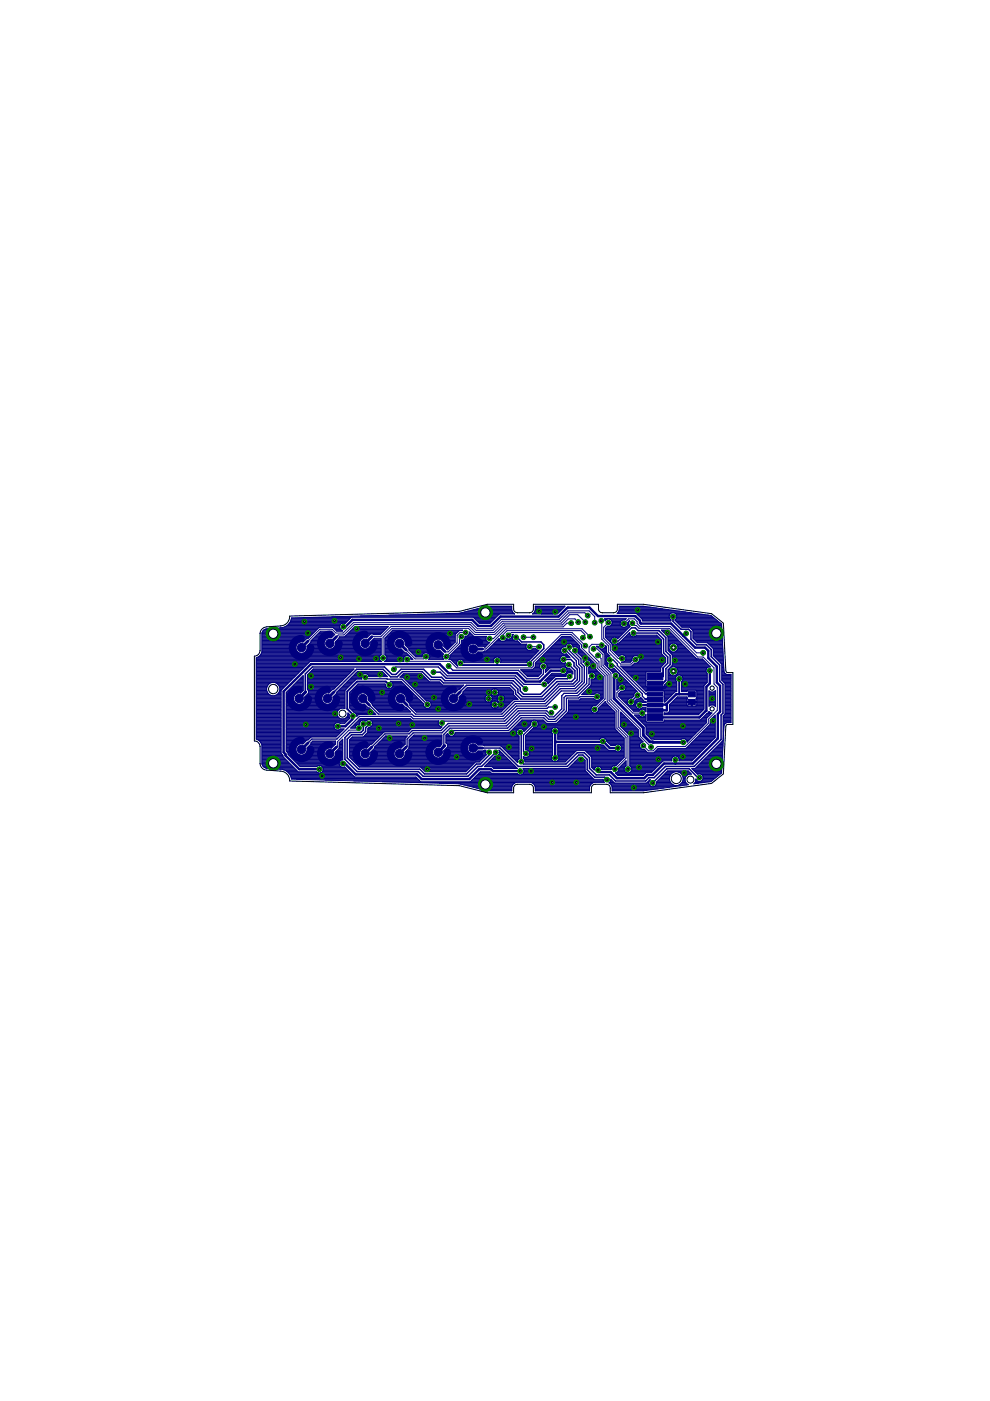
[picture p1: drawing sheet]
<svg xmlns="http://www.w3.org/2000/svg" width="210mm" height="297mm" viewBox="0 0 210 297" stroke-linecap="round" stroke-linejoin="round" font-family="sans-serif">
<g fill="#000080" stroke="#000080" stroke-width=".21">
<path d="M137.2 142.7h3.3v1.4h-3.3z"/>
<path d="M137.2 144.5h3.3v.8h-3.3z"/>
<path d="M137.2 145.6h3.3v.9h-3.3z"/>
<path d="M137.2 146.7h3.3v.9h-3.3z"/>
<path d="M137.2 147.9h3.3v.8h-3.3z"/>
<path d="M137.2 149h3.3v.9h-3.3z"/>
<path d="M137.2 150.2h3.3v.8h-3.3z"/>
<path d="M137.2 151.3h3.3v1.5h-3.3z"/>
<path d="M145.9 146.6h1.5v1.1h-1.5z"/>
<path d="M145.9 148.3h1.5v1.1h-1.5z"/>
<circle cx="98.9" cy="157.2" r=".61"/>
<circle cx="101.7" cy="160" r=".6"/>
<circle cx="100.3" cy="158.6" r=".91"/>
<circle cx="98.9" cy="136.2" r=".61"/>
<circle cx="101.7" cy="139" r=".6"/>
<circle cx="100.3" cy="137.6" r=".91"/>
</g>
<g fill="none" stroke="#000080" stroke-width="1.4">
<path d="M63.9 135.3a2 2 0 0 0-2 2 2 2 0 0 0 2 2 2 2 0 0 0 2-2M69.9 134.4a2 2 0 0 0-2 2 2 2 0 0 0 2 2 2 2 0 0 0 2-2M77.4 134.4a2 2 0 0 0-2 2 2 2 0 0 0 2 2 2 2 0 0 0 2-2M86.7 136.4a2 2 0 0 0-2-2 2 2 0 0 0-2 2 2 2 0 0 0 2 2M94.9 136.7a2 2 0 0 0-2-2 2 2 0 0 0-2 2 2 2 0 0 0 2 2M101.7 136.2a2 2 0 0 0-2.8 0 2 2 0 0 0 0 2.8 2 2 0 0 0 2.8 0M63.4 146.1a2 2 0 0 0-2 2 2 2 0 0 0 2 2 2 2 0 0 0 2-2M63.9 156.9a2 2 0 0 0-2 2 2 2 0 0 0 2 2 2 2 0 0 0 2-2M69.4 146.1a2 2 0 0 0-2 2 2 2 0 0 0 2 2 2 2 0 0 0 2-2M69.9 157.8a2 2 0 0 0-2 2 2 2 0 0 0 2 2 2 2 0 0 0 2-2M77.4 157.8a2 2 0 0 0-2 2 2 2 0 0 0 2 2 2 2 0 0 0 2-2M78.9 148.1a2 2 0 0 0-2-2 2 2 0 0 0-2 2 2 2 0 0 0 2 2"/>
<path d="M84.7 157.8a2 2 0 0 0-2 2 2 2 0 0 0 2 2 2 2 0 0 0 2-2M86.9 148.1a2 2 0 0 0-2-2 2 2 0 0 0-2 2 2 2 0 0 0 2 2M92.9 157.5a2 2 0 0 0-2 2 2 2 0 0 0 2 2 2 2 0 0 0 2-2M96.2 146.1a2.01 2.01 0 0 0-2 2 2.01 2.01 0 0 0 2 2 2.01 2.01 0 0 0 2-2M101.7 157.2a1.99 1.99 0 0 0-2.8 0 1.99 1.99 0 0 0 0 2.8 1.99 1.99 0 0 0 2.8 0"/>
</g>
<g fill="none" stroke="#000080" stroke-width=".61">
<path d="M65.3 135.9l-1.4 1.4M71.3 135l-1.4 1.4M78.8 135l-1.4 1.4M84.7 136.4l1.4 1.4M92.9 136.7l1.4 1.4M100.3 137.6h2M64.8 146.7l-1.4 1.4M65.3 157.5l-1.4 1.4M70.8 146.7l-1.4 1.4M71.3 158.4l-1.4 1.4M76.9 148.1l1.4 1.4M78.8 158.4l-1.4 1.4"/>
<path d="M84.9 148.1l1.4 1.4M86.1 158.4l-1.4 1.4M94.3 158.1l-1.4 1.4M97.6 146.7l-1.4 1.4M100.3 158.6h2M130.5 143.3l-.3 .3v4.5l6.2 6.2v1.6l1.4 1.4 7.1 .1"/>
</g>
<g fill="#000080" stroke="#000080" stroke-width=".21">
<circle cx="90.9" cy="159.5" r=".59"/>
<circle cx="94.9" cy="159.5" r=".59"/>
<circle cx="92.9" cy="159.5" r=".89"/>
<circle cx="94.2" cy="148.1" r=".59"/>
<circle cx="98.2" cy="148.1" r=".59"/>
<circle cx="96.2" cy="148.1" r=".89"/>
<circle cx="92.9" cy="134.7" r=".59"/>
<circle cx="92.9" cy="138.7" r=".59"/>
<circle cx="92.9" cy="136.7" r=".89"/>
<circle cx="82.7" cy="159.8" r=".59"/>
<circle cx="86.7" cy="159.8" r=".59"/>
<circle cx="84.7" cy="159.8" r=".89"/>
<circle cx="84.9" cy="146.1" r=".59"/>
<circle cx="84.9" cy="150.1" r=".59"/>
<circle cx="84.9" cy="148.1" r=".89"/>
<circle cx="84.7" cy="134.4" r=".59"/>
<circle cx="84.7" cy="138.4" r=".59"/>
<circle cx="84.7" cy="136.4" r=".89"/>
<circle cx="75.4" cy="159.8" r=".59"/>
<circle cx="79.4" cy="159.8" r=".59"/>
<circle cx="77.4" cy="159.8" r=".89"/>
<circle cx="76.9" cy="146.1" r=".59"/>
<circle cx="76.9" cy="150.1" r=".59"/>
<circle cx="76.9" cy="148.1" r=".89"/>
<circle cx="75.4" cy="136.4" r=".59"/>
<circle cx="79.4" cy="136.4" r=".59"/>
<circle cx="77.4" cy="136.4" r=".89"/>
<circle cx="67.9" cy="159.8" r=".59"/>
<circle cx="71.9" cy="159.8" r=".59"/>
<circle cx="69.9" cy="159.8" r=".89"/>
<circle cx="67.4" cy="148.1" r=".59"/>
<circle cx="71.4" cy="148.1" r=".59"/>
<circle cx="69.4" cy="148.1" r=".89"/>
<circle cx="67.9" cy="136.4" r=".59"/>
<circle cx="71.9" cy="136.4" r=".59"/>
<circle cx="69.9" cy="136.4" r=".89"/>
<circle cx="61.9" cy="158.9" r=".59"/>
<circle cx="65.9" cy="158.9" r=".59"/>
<circle cx="63.9" cy="158.9" r=".89"/>
<circle cx="61.4" cy="148.1" r=".59"/>
<circle cx="65.4" cy="148.1" r=".59"/>
<circle cx="63.4" cy="148.1" r=".89"/>
<circle cx="61.9" cy="137.3" r=".59"/>
<circle cx="65.9" cy="137.3" r=".59"/>
<circle cx="63.9" cy="137.3" r=".89"/>
</g>
<g fill="none" stroke="#000080" stroke-width=".28">
<path d="M119.7 137.9h.3l2.2 2.2v.9l.7 .7v2.6l-1.2 1.2h-3.1l-3.2 3.2h-6.3l-2.7 2.7h-18.3l-3.2-3.3M120.7 137.2v.7l2 2v.9l.7 .7v3l-1.5 1.5h-3.1l-3.2 3.2h-6.3l-2.7 2.7h-18.8l-.5-.5h-7.1l-3.3-3.3M121.9 137.9v.5l1.3 1.3v.9l.7 .7v3.4l-1.8 1.8h-3.1l-3.2 3.2h-6.3l-2.7 2.7h-19.2l-.5-.5h-10.9l-4.8 4.8h-5.3l-2.2 2.2M129.3 139.9h.7l.9 .9v.3l6 6M133.9 133.1l-2.8 2.8h-.8M77.4 143.6l.3 .3 7.5 .1 5.4 5.4M83.5 141.9l.4-.5h9l1.9 1.9h14.5l1.8 1.8h4.3M95.1 141.2l.9 .9h13.9l1.8 1.8h2.5l1-1v-1.6M113.3 153.5l-2.3 2.3v3.5l.5 .5M116.9 151.1h-.6l-.4-.4h-6l-2.7 2.7h-12.2l-1.5 1.5h-6.1l-.7 .7h-5.1l-4.2 4.2M117.7 149.9h-1.4l-.3 .3h-6.3l-2.7 2.7h-12.9l-.4 .4M124.5 140.7l-.1 4.2-2.1 2.1h-2.7l-.5 .5v2.8l-1.7 1.7h-.9l-.8-.8h-5.6l-2.7 2.7h-12.2l-1.5 1.5h-6.1l-1.3 1.3v1.5l-1.6 1.6"/>
<path d="M125.5 143.3l-.6 .6v1.2l-2.4 2.4h-2.5l-.4 .4v2.6l-2 2h-1.3l-.8-.8h-5.2l-2.7 2.7h-12.2l-1.3 1.3v2.2l-1.2 1.6M126.6 147.7h-3.6l-.3 .3h-2.5l-.1 2.7-2.3 2.3h-1.7l-.8-.8h-4.8l-2.7 2.7h-11.7l-.4 .4M129.6 141.1h.6l6 6v.5l.6 .6M137.4 148.2l1.5 .1h-.1M137.4 147.1l1.5 .1M138.9 146h.1M141.9 144.8v.2l-.9 .9-2.1 .1"/>
</g>
<g fill="none" stroke="#000080" stroke-width=".32">
<path d="M109.4 135.1h.2l1 1h4.1l.6 .6v.8l-2.9 2.9-.1 .4M114.3 129.6l.5 .5h2.4l.5-.4M119.5 139.8h1.5l.7 .7v.7l.7 .7v2.2l-.9 .9h-3.1l-3.2 3.2h-4.8l-1.1-1.1v-.7l-1.1-1.1h-9.3l-2.7 2.8M133.9 133.1h.8l.6 .6h4.4l1.5 1.5v2.9l.9 .9v1.9l-.9 .9-.1 2.5M134.3 134.2h5.1l1.3 1.3v2.9l.9 .9v1.3l-1 1.1M142.7 130.7v1l1.7 1.7h1.6l.5 .5v1.6l1.2 1.2h2.1l1 1v1.5l1.8 1.8v3.4l.7 .7v6.1l-.4 .4v5.2l-5.7 5.7h-6.1l-2.4 2.4h-1.1l-.7 .7h-6.4l-1.3-1.3h-2.8l-1.4-1.4v-2.2l-1.1-1.1h-1.5l-2.4 2.4h-9l-.5-.5v-6l-.2-.2M77 153.5v1.3l-.5 .5h-2.3l-1.1 1.1v4.6l2.6 2.6h13l1 1h9.5l2.1-2.1h.8l3-3M78.2 153.4v.2l-.7 .7v.8l-.7 .7h-2.3l-.9 .9v4l2.4 2.4h13l1 1h8.9l2.1-2.1h.8l1.9-1.9v-.6M83.5 141.8v.1M91.9 142.5h1.4l1.3 1.3h14.5l2.3 2.3M102 158.5h-.8l-.4-.4-.5 .5h5.7l3.9 3.9h10.4l2.4-2.4h.9l.9 .9v2.2l1.6 1.6h2.1l.5 .5M105.4 140.1v.9"/>
<path d="M120.6 140.9l1.3 1.3v1.6l-.7 .7h-3.1l-3.2 3.2h-4.2l-.9-.9v-.7l-1.3-1.3h-14.5l-.7-.7h-2.1l-1.7-1.7h-4.2l-1.1 1.1h-1.4l-1.6-1.6h-5.6l-6.2 6.2M120.8 143.4l-.5 .5h-2.4l-3.3 3.3h-3.6l-.7-.7v-.7l-1.5-1.5h-14.5l-.7-.7h-2.1l-1.7-1.7h-4.8l-1.1 1.1h-.8l-1.6-1.6h-15.3l-1.5 1.5v3.7l-.6 .6v.9h-.7M135.2 147.4l-1.4 1.4M138.9 144.9l1.5 .1M138.9 147.2h.1M138.9 148.3h.1M140.6 143.4h-1.7M148.3 164.9h-.3l-1.9-1.9h-4.7l-3 3"/>
</g>
<g fill="none" stroke="#000080" stroke-width=".21">
<path d="M54.3 139.8h26.2M54.3 139.7h26.1M54.3 139.5h26.1M54.7 139.3h25.7M54.8 139.3l-.5 .2v17.2l.5 .2M54.8 139.3h.1M54.9 139.2h25.6M55.1 139h25.5M55.3 138.8h25.5M55.3 138.8h.1M55.3 138.8l-.5 .5M55.4 138.7h25.4"/>
<path d="M55.4 138.5h25.4M55.5 138.3h7.8M55.5 137.2h7.2M55.5 135.1h10M55.5 136.3h7.7M55.5 135h10.2M55.5 135.8h9.1M55.5 135.5h9.4M55.5 137.5h7.2M55.5 134.3v3.9l-.2 .6M55.5 136.1h8.1M55.5 138.2h7.6"/>
<path d="M55.5 138h7.4M55.5 137.8h7.3M55.5 137.7h7.3M55.5 137.3h7.2M55.5 137h7.3M55.5 136.8h7.3M55.5 136.7h7.4M55.5 136.5h7.6M55.5 136h8.9M55.5 135.6h9.2M55.5 134.8h10.4M55.5 134.6h10.5"/>
<path d="M55.5 134.5h10.7M55.5 134.3h10.9M55.6 134.1l-.1 .2M55.6 134.1h10.9M55.6 134h11.1M55.7 133.8h11.2M55.7 133.8l-.1 .3M55.9 133.6h11.2M56.1 133.5h11.1M56.7 133.3l-.7 .2-.3 .3M56.7 133.3h.1M56.9 133.3h10.5"/>
<path d="M59.3 133.1h8.2M60.3 132.9h11.7M60.6 132.8h.1M60.6 132.8l-.8 .3-3.1 .2M60.6 132.8h11.4M60.9 132.6h11.2M61.1 132.4h11.1M61.2 132.4h.1M61.2 132.4l-.6 .4M61.2 132.3h11.1M61.4 132.1h11.9M61.5 132h11.9"/>
<path d="M61.6 131.7l12 .1M61.6 131.7l-.4 .7M61.7 131.6h12M61.7 131.4h12.2M61.8 131.3h12.3M61.8 131.1h12.5M62.9 138l.8 .5M62.9 136.6l-.2 .5 .2 .9M64.3 130.9h10.1M64.6 138.3l-.4 .2M64.6 138.3h16.2M64.8 138.2h16"/>
<path d="M64.9 138l-.3 .3M64.9 138h15.9M65 137.8h15.8M65.1 137v.5l-.2 .5M65.1 135.3l-.9 .8a1.14 1.14 0 0 0-1.3 .5M65.1 137.7h15.7M65.1 137h3.8M65.1 137.2h3.9M65.1 137.5h4.3M65.1 137.3h4.1M65.3 136.8h3.5M65.4 136.7h3.3"/>
<path d="M65.6 136.5h3.1M65.8 136.3h2.9M65.9 136.1h2.8M65.9 136h2.9M66 135.8h2.9M66.2 135.6h2.8M66.3 135.5h2.9M66.5 135.3h3M66.7 135.1h3.7M66.8 135h3.7M67 134.8h3.7M67.2 134.6h3.6"/>
<path d="M67.3 134.5h3.6M67.5 134.3h3.2M67.7 134.1h2.9M67.8 134h2.6M68.7 136.7a1.22 1.22 0 0 0 1.2 .9 1.22 1.22 0 0 0 1.2-.9M68.7 136.7a1.22 1.22 0 0 1 1.6-1.5l.7-.7-.7-.7h-2.3l-2.1 2.1v.3l-.8 .8M70.4 130.8h34.9M70.4 137.5h6.5M70.7 133.1h1.4M70.7 137.3h5.9M70.9 137.2h5.6M70.9 133.3h1.2"/>
<path d="M71 137h5.4M71 133.5h1.2M71.1 136.8h5.2M71.1 136.3h5.1M71.1 136.1h5.1M71.1 136.7h5.1M71.1 136.5h5.1M71.2 133.6h1.3M71.2 136h5.1M71.4 135.8h5M71.4 133.8h1.2M71.5 135.6h5"/>
<path d="M71.7 135.5h5M71.9 135.3h5.1M71.9 135.1h6M72 133.1l.1 .3 .6 .3-.1 .1h-1.2l-.8-.8h-2.9l-2.3 2.3h-9.9M72 132.8v.3M72.1 132.5l-.1 .3M72.4 132.2l-.3 .3M73.3 134.8h4.9M73.3 134.8l2-2h7.1l-1.8 1.7-2-.1-.9 .8a1.24 1.24 0 0 0-1.5 1.5M73.3 134.8l-.2 .2M73.5 134.6h4.9M73.6 134.5h4.9"/>
<path d="M73.8 134.3h7.1M74 134.1h7M74.1 134h7.1M74.3 133.8h7.1M74.5 133.6h7M74.7 133.5h7M74.8 133.3h7.1M75 133.1h7M75.1 132.9h7.1M76.2 136.7a1.22 1.22 0 0 0 1.2 .9 1.22 1.22 0 0 0 1.2-.9M76.4 130.6h29.1M77.9 137.5h2.9"/>
<path d="M78 135h-6.1v.3l-.8 .8v.6M78.2 137.3h2.6M78.4 137.2h2.4M78.5 137h2.3M78.5 136.8h2.3M78.6 136.1v.6M78.6 136.1l.8-.8h1.4v3.5l-.4 .5M78.6 136.3h2.2M78.6 136.1h2.2M78.6 136.7h2.2M78.6 136.5h2.2M78.7 136h2.1"/>
<path d="M78.9 135.8h1.9M79 135.6h1.8M79.1 134.5h1.6M79.2 135.5h1.6M80.4 139.7l.5 .6h-15.2l-6.1 6.1v13.3M80.4 139.3v.4M81.6 137.2h2.2M81.6 136.3h1.9M81.6 135.8h2.1M81.6 135.5h2.4M81.6 137.5h2.6M81.6 135.3h2.6"/>
<path d="M81.6 136.1h1.9M81.6 138.5h4.6M81.6 138.7h4.8M81.6 138.3h4.2M81.6 138.2h4M81.6 138h3.8M81.6 137.8h3.7M81.6 137.7h3.5M81.6 137.3h2.3M81.6 137h2.1M81.6 136.8h2M81.6 136.7h1.9"/>
<path d="M81.6 136.5h1.9M81.6 136h2M81.6 135.6h2.2M81.7 138.8h4.9M81.7 138.8l.3 .5M81.8 135.1h14.7M81.9 139h4.8M81.9 135h14.6M81.9 139.8h3.6M81.9 139.2h3.9M82 139.3h3.7M82 139.7l-.3 .5"/>
<path d="M82 139.3v.4M82 139.7h3.5M82 139.5h3.6M82.1 134.8h14.4M82.3 134.6h14.2M82.4 134.5h14.2M82.5 130.4h23.1M82.6 134.3h14.2M82.8 134.1h14.1M82.9 134h14.2M83.1 133.8h14.2M83.5 136.7a1.18 1.18 0 0 0 1.5 .9l.9 .8h.2l1.4 1.4h-.4v-.1"/>
<path d="M83.5 136.7a1.22 1.22 0 0 1 1.2-1.5 1.22 1.22 0 0 1 1.2 1.5M84.7 136.4l3.3 3.3h1.8l.5-.5M85.2 135.3h11.3M85.5 135.5h11M85.5 139.7l.1 .6h-4.1l.2-.1M85.6 139.4l-.1 .3M85.6 135.6h6.8M85.8 135.8h6.3M85.8 136h6.1M85.9 136.3h5.9M85.9 136.7l.8 .9v.2M85.9 136.1h5.9"/>
<path d="M85.9 136.7h5.8M85.9 136.5h5.8M86 136.8h5.7M86.1 139l-.5 .4M86.1 137h5.6M86.3 139.8l.4 .4h8.7l1.4 1.4h15.9l.4-.4v-.8l5.9-5.9h2.1l2.2 2.2v.6l3.3 3.3v1l1.7 1.7v4.9l-2.2 2.2M86.3 137.2h5.5M86.5 139l.5 .4M86.5 137.3h5.4M86.7 137.5h5.3M86.7 137.8l1.5 1.5h1.3a.81 .81 0 0 1 .9-.9 .81 .81 0 0 1 .7 1M86.7 137.8h5.8"/>
<path d="M86.7 137.7h5.5M86.8 139.2h.1M86.9 138h6.4M87 139.3h.1M87 139.4l.1 .3M87 138.2h6.5M87.1 139.5h.1M87.1 139.7h.3M87.2 138.3h6.5M87.4 138.5h2.5M87.5 138.7h2.2M87.7 138.8h1.9"/>
<path d="M87.9 139h1.6M88.1 139.2h1.4M88.5 130.3h17.3M90.7 138.5h3.2M90.9 138.7h3.1M91 139.7h3M91 138.8h2.9M91.1 139.5h2.8M91.1 139h2.7M91.1 139.4l-.3 .4h3.3l-.3-.4M91.1 139.3h2.7M91.1 139.2h2.7"/>
<path d="M92.7 135.5a1.22 1.22 0 0 0-1 1.5 1.22 1.22 0 0 0 1.5 .9l.8 .8M93.2 135.5a1.21 1.21 0 0 1 .9 1.4M93.5 135.6h3M93.7 135.8h2.8M93.9 136h2.6M94 136.1h2.5M94 138.7l-.2 .7M94 136.3h2.4M94.1 137h1.6M94.1 136.8h1.7M94.1 136.7h1.9M94.1 136.5h2.1"/>
<path d="M94.2 137.2h1.3M94.4 137.3h.9M94.6 137.5h.6M94.6 130.1h14.4M94.7 137.7h.3M95.3 139.7h9.4M95.4 139.5h9.5M95.4 139h17.8M95.4 139v.4M95.4 139.4l-.3 .4h2.3M95.4 139.3h9.8M95.4 139.2h17.6"/>
<path d="M95.5 138.8h17.8M95.6 139.8l1.4 1.4M95.7 138.7h4M95.9 138.5h3.6M96.1 138.3h3.2M96.2 138.2h3.1M96.4 138h2.8M96.5 136.1l-1.7 1.7-.7-.9M96.6 137.8h2.5M96.7 137.7h2.4M96.9 137.5h2.2M97.1 137.3h2"/>
<path d="M97.1 133.9l.2-.2 .8-.1h-14.8l-1.7 1.7 .1 3.5M97.1 133.9l-.6 .7v1.5M97.2 137.2h2M97.4 137h1.9M97.6 136.8h1.8M97.7 136.7h1.9M97.8 129.9h11M97.8 136.3h5.9M97.8 136.1h5.7M97.8 136.5h2.1M97.8 136h5.5M97.8 135l-.4 .4v1l-2.8 2.8"/>
<path d="M97.9 139.8h6.7M98.3 135.6h4.7M98.5 129.8h10.2M98.5 135.5l-.5 .3M98.5 135.5l.1-.6a.79 .79 0 0 0 .9-.9l.9 .9 2.7 .1a.8 .8 0 0 0 0 .8 .8 .8 0 0 0 .7 .4l-1 1M98.5 135.5h4.5M98.6 135.3h4.4M98.6 135.1h4.5M98.6 135h4.5M98.7 134.1h-1.2l-.6 .6v1.6l-1.9 1.9h-.6l-1.5-1.5M99.1 137.8l.2 .5 .8 .5M99.1 134.8h1.2"/>
<path d="M99.1 129.6h9.5M99.3 134.6h.9M99.4 134.5h.6M99.5 134.3h.3M99.5 134.1h.2M99.8 129.4h8.7M100.4 130.9h4.7M100.5 129.2h8M100.6 131.1h4.3M100.7 136.5h2.9M100.8 131.3h4M100.9 138.7h12.6"/>
<path d="M100.9 131.4h3.7M101 136.7h2.4M101.1 131.6h3.3M101.1 138.5h12.6M101.1 129.1h7.4M101.2 136.8h2M101.2 131.8h3.1M101.3 138.3h12.5M101.3 137h1.8M101.4 132h2.7M101.6 132.1h2.3M101.8 128.9h6.7"/>
<path d="M102.4 128.8h6.1M102.6 138.2h11.4M102.7 137.2h.2M102.7 137.2l-.2-.2h-1.1a1.22 1.22 0 0 0-1.5-.5 1.22 1.22 0 0 0-.8 1.3M103.1 135.8h-5.3v.8l-2.4 2.4M103.1 128.6h5.4M103.2 138h11M103.4 137.8h8.6M103.5 137.7h8.2M103.7 137.5h7.9M103.9 137.3h7.6M104 137.2h7.5"/>
<path d="M104.2 137h7.3M104.4 136.8h7.2M104.5 136.7h7.1M104.7 136.5h5.6M104.9 136.3h5.3M105 136.1h5M105.2 136h1.2M105.4 135.8h.7M105.5 135.6h.4M105.6 139.3h7.2M105.7 135.5h.2M105.9 139.5h6.8"/>
<path d="M106.1 139.7a.81 .81 0 0 0-1.1-.3 .81 .81 0 0 0-.3 1.1h-6.3a.8 .8 0 0 0-1.2-.6 .8 .8 0 0 0-.1 1.3h-.1M106.1 139.7l.1 .3-.1 .5h5.5v-.1M106.1 139.7h6.4M106.2 139.8h6.1M106.6 135.2v-.6l.9-.9h15.7l.8 .8v.3l-.4 .4M106.8 136h3M107.1 135.8h1.9M107.3 135.7a.81 .81 0 0 1-.8 .3 .81 .81 0 0 1-.7-.6l-2.6 2.6h-.5l-.2 .2h-1.1l-.9 .6M107.3 135.7l.1-.3a.8 .8 0 0 0 .9 0 .8 .8 0 0 0 .3-.9h.3a.79 .79 0 0 0-.2 1 .79 .79 0 0 0 1 .3l.7 .8h1.3l-.1 .1M107.3 135.6h1.5M107.4 135.5h.1M107.8 134.7l.6-.6h12.9l2.8 2.8"/>
<path d="M108.1 135.5h.6M108.4 135.3h.2M108.5 135.1h.1M108.6 135h.1M108.6 134.8h.1M108.6 134.6h.2M108.7 129.8l-.2-.5v-.8h-5.1l-6.1 1.5-35.5 1-.2 .7M108.7 129.8h.1M108.7 129.8l.3 .3M109 130.1h.1M109 130.1l-3.1 .1-2 2h-2.3l-1.3-1.3h-25.8l-1.3 1.3h-.8M111 135.1h2.1"/>
<path d="M111.5 136.9a.82 .82 0 0 0 .5 1 .82 .82 0 0 0 1-.4h.6l.3 .3 .4 .1-2.1 2.1M111.6 136.7l-.1 .2M112.3 137.1h2M112.7 137.8h1.2M112.9 137.7h.8M113 130.1h.1M113 130.1h5.2M113.2 129.9h5.2M113.3 129.8l-.3 .3M113.3 129.8h.1M113.3 129.8h5.3M113.4 129.6h5.3"/>
<path d="M113.5 129.4h5.4M113.5 129.2h5.6M113.5 129.1h5.8M113.5 128.9h5.9M113.5 128.8h6.1M113.5 128.6h6.2M114.2 139.8h4.5M114.4 139.7h4.3M114.6 139.5h4.2M114.7 139.3h4.1M114.9 139.2h4.1M115.1 139h5.4"/>
<path d="M115.2 138.8h5.1M115.4 138.7h4M115.6 138.5h3.6M115.7 138.3h3.3M115.9 138.2h3M116.1 138h2.8M116.2 137.8h2.7M116.4 137.7h2.5M116.6 137.5h2.4M116.8 137.3h2.3M116.9 137.2h2.5M117.1 137h2.8"/>
<path d="M117.3 136.8h2.7M117.4 136.7h2.7M117.6 136.5h2.8M117.8 136.3h4.5M117.9 136.1h4.3M118.1 136h3.9M118.3 135.8h3.5M118.4 135.6h3.3M118.6 135.5h2.9M118.7 139.7a.8 .8 0 0 0 .3 .8 .8 .8 0 0 0 .9 0M118.8 135.3h2.5M118.8 139.4l-.1 .3"/>
<path d="M118.9 135.1h2.3M119 138.4a.84 .84 0 0 0 1.1 .2l.7 .8-.6-.1M119.1 135h1.9M119.3 139l-.5 .4M119.7 139l.5 .4M119.8 128.5h-6.3v.8l-.2 .5M119.8 128.5l-1.6 1.7-5.2-.1M119.8 128.5h.1M120 138.7h.1M120 139.2h.6M121 136.5h1.5M121.1 132.1h-.9l-.8 .8h-12.3l-2.5 2.5h-.8"/>
<path d="M121.3 136.7h1.4M121.4 136.8h1.5M121.5 137h1.4M121.5 137.2h.1M121.5 137.2a.8 .8 0 0 0-.8-.8 .8 .8 0 0 0-.8 .7 .82 .82 0 0 0-.9 .3 .82 .82 0 0 0 0 1M121.5 137.2a.81 .81 0 0 1 1 .2 .81 .81 0 0 1 .1 1M122.2 137.2h.7M122.4 137.3h.5M122.6 138.4l1 1.1M122.6 131.9l-.7-.7h-1.4l-1.3 1.3h-12.3l-2 2h-4.3l-1.3-1.3h-16.2l-1.9 1.9v4.4M122.6 137.5h.3M122.6 138.5h1.3"/>
<path d="M122.6 138.3h1.2M122.7 138.2h.9M122.7 137.7h.4M122.7 138h.7M122.7 137.8h.6M122.8 138.7h1.3M122.9 138.8h1.4M123.1 139h1.3M123.3 139.2h1.3M123.4 139.3h1.4M123.6 139.5h1.3M123.6 139.5l.1 1a.8 .8 0 0 1 1.3-.4 .8 .8 0 0 1-.2 1.3v1.5a.83 .83 0 0 1 1.4 0"/>
<path d="M123.6 139.8h1.7M123.6 139.7h1.5M124.1 131.9l-1.6-1.6h-1.7l-1.8 1.8h-12.3l-2 2h-3.9l-1.3-1.3h-16.6l-2.1 2.1h-1.8l-1.6 1.5M124.6 130.5l-.6-.6h-3.4l-1.8 1.8h-12.3l-2 2h-3.5l-1.3-1.3h-24.6l-2.2 2.2h-1.2l-1.8 1.8M125.1 135l-1.7-1.7h-16.1l-4.3 4.3h-2.7M125.9 137.6h.7l1.2 1.2v2.3l1.7 1.6v5.7l6.2 6.1v1.6l2.3 2.3M126.1 132v-1.3l-1.2-1.2h-4.5l-1.8 1.8h-12.3l-2 2h-3.1l-1.3-1.3h-25l-2.2 2.2h-1.5l-.8-.8h-2.6l-3.9 3.9M126.8 137.2l1.4 1.4M126.8 139l.6 .6v1.7l1.7 1.7v5.5l2.1 2.1v3.6l1.9 1.9v7M126.9 137.2l-.5-.2h.4l.3 .5M126.9 137.3h.1M127.1 137.5h.1"/>
<path d="M127.1 137.5l.3 .1 .7-.1M127.3 137.7h1.3M127.4 137.8h1.2M127.5 131.6l.1 3.9 1.4 1.4v1.3l2.6 2.6h2.2l1-1M127.6 136.8l-.2-.2h-1.9l-.6 .6v1l2.1 2.1v1.1l1.7 1.8v5.6l2.1 2v3.6l1.9 1.9v4.4l-2.3 2.4M127.6 138h1M127.8 138.2h.8M127.9 138.3h.7M128 137.5h.6M128.1 138.5h.6M128.2 137.3h.4M128.2 131.3h.5"/>
<path d="M128.2 138.6v2.3l1.7 1.8a.8 .8 0 0 1 1-.2 .8 .8 0 0 1 .4 .9M128.2 139h1M128.2 138.8h.9M128.2 139.8h.3M128.2 139.3h.5M128.2 139.7h.3M128.2 139.5h.4M128.2 139.2h.8M128.2 138.7h.7M128.3 131.4v.2M128.3 131.4l-.1-.2h4.6l-.3 .2-.7 .1-.2 .3M128.3 131.6h.1"/>
<path d="M128.3 131.4h.1M128.3 137.2h.3M128.4 137l-.3 .5M128.4 137l.2 .1v1.3M128.4 135.1h1.7M128.4 135h3M128.4 133.6h4.4M128.4 133.3h4.7M128.4 137h.1M128.4 134.8h3.2M128.4 134.6h3.4M128.4 134.5h3.5"/>
<path d="M128.4 134.3h3.7M128.4 134.1h3.9M128.4 134h4M128.4 133.8h4.2M128.4 133.5h4.5M128.5 133.1h4.8M128.6 135.3h1.2M128.6 138.4l.7 .7a.79 .79 0 0 0-.8 1M128.6 132.9h3.4M128.7 135.5h.9M128.8 131.2l-.5 .4M128.9 135.6h.6"/>
<path d="M129 132l-1 1v2.3l1.4 1.4v1.2l1.7 1.7h.8M129.1 135.8h.4M129.2 131.2a.82 .82 0 0 1 .6 1 .82 .82 0 0 1-1 .6l-.4 .4v1.9l1.4 1.4v1.3l1.4 1.4a.81 .81 0 0 1 1.1-.3 .81 .81 0 0 1 .3 1.2M129.2 136h.3M129.2 132.8h2.5M129.3 131.3h3.4M129.4 136.1h.1M129.5 132.6h2.1M129.6 136.3h.1M129.6 131.4h2.5M129.6 135.5l-.1 .2 .1 .7M129.6 136.4a.8 .8 0 0 0 1.4 0"/>
<path d="M129.7 131.6h2.1M129.7 132.4h1.8M129.7 136.5h.1M129.8 132.3h1.7M129.8 131.8h1.8M129.8 137.2h10.5M129.8 137.5h10.5M129.8 137.7h10.5M129.8 137.3h10.5M129.8 137h10.5M129.8 136.8h10.5M129.8 136.7h.2"/>
<path d="M129.8 132.1h1.7M129.8 132h1.8M129.9 137.8h10.4M130 138h10.3M130.2 138.2h10.1M130.4 138.3h9.9M130.5 135.1h.8M130.6 138.5h9.7M130.6 136.7h9.7M130.7 138.7h9.6M130.8 135.3h.3M130.9 136.5h9.4"/>
<path d="M130.9 138.8h.8M131 129.9h15.6M131 136.3v.1M131.1 139h.3M131.1 129.8h.1M131.1 129.8l-.2 .3h11.3M131.1 129.8l.2-.5v-.8h5.1l14.3 2 2.3 1.8 .5 10M131.1 129.8h14.3M131.2 129.6h12.9M131.3 129.4h11.6M131.3 129.2h10.4M131.3 129.1h9.2"/>
<path d="M131.3 128.9h8M131.3 128.8h6.7M131.3 128.6h5.5M131.5 136.1h8.8M131.6 136h8.7M131.8 135.8h8.5M132 135.6h8.2M132.1 138.8h8.4M132.1 135.5h7.9M132.3 132.2l1-1h1.2l.6 .6v.4l.6 .6h6.4l5.6 5.6h1.4M132.3 135.3h7.5M132.4 139h8.3"/>
<path d="M132.5 135.1h7.2M132.6 139.2h1.7M132.6 132.9h.8M132.7 135h1.3M132.7 139.3h1.4M132.7 139.8h1.3M132.7 139.7h1.3M132.7 139.5h1.3M132.8 134.8h1M132.9 132.8h.7M133 134.6h.6M133 132.6h.5"/>
<path d="M133.1 132.4h.3M133.1 132.3h.2M133.1 132.1h.2M133.1 132h.2M133.2 134.5h.3M133.3 132v.3M133.3 132.3l.3 .5-.2 .1M133.3 134.3h.2M133.3 131.8h.1M133.4 131.7l-.1 .3M133.4 132.9h.1M133.4 132.9l-2.4 2.5a.79 .79 0 0 0-1.4 .1"/>
<path d="M133.5 131.6l-.4 .4a.81 .81 0 0 1-.9 1 .81 .81 0 0 1-.6-1.2M133.5 131.6h.1M133.5 134.1h.1M134 139.7v.3M134.1 132.1l.5 .5h.3l.6 .6h6.4l6 6.1h1.2l2.3 2.3v3.4l.7 .7v4.9l-1.9 1.9v.9l-4.9 4.9h-5.9l-.9 .9h-1l-1.1-1.1M134.6 135h4.9M134.6 139l-.3 .1-.3 .6M134.8 134.8h4.5M134.9 130.1l1.3 1.3v.3h6v-.3M135 139l.5 .4M135 134.7a.81 .81 0 0 1-1 .3 .81 .81 0 0 1-.5-.9l-2.2 2.2M135 134.7h.1"/>
<path d="M135 134.7h4.2l1.1 1v2.9l.8 .9M135.1 130.3h6.9M135.3 130.4h6.6M135.3 139.2h5.5M135.4 130.6h6.5M135.5 139.4l.1 .3M135.5 139.3h5.5M135.5 139.5h5.6M135.6 139.7a.81 .81 0 0 1-1 .9l-.6 .6M135.6 139.8h5.5M135.6 139.7h5.5M135.6 130.8h6.3"/>
<path d="M135.8 130.9h6.1M136 131.1h6M136.1 131.3h6M136.2 131.6h6M136.2 131.4h6M140.3 136.3h-9.3M140.4 133.8h1.5M140.6 134h1.5M140.7 134.1h1.5M140.9 134.3h1.5M141.1 134.5h1.5M141.1 139.5v.9l-1 1.1"/>
<path d="M141.2 134.6h1.5M141.4 134.8h1.5M141.6 135h1.5M141.6 137.2h.2M141.6 135.1h1.6M141.6 136.3h2.8M141.6 135.8h2.3M141.6 135.5h2M141.6 137.5h.2M141.6 135.3h1.8M141.6 136.1h2.6M141.6 137.8h.4"/>
<path d="M141.6 137.7h.3M141.6 137.3h.2M141.6 137h.3M141.6 136.8h.4M141.6 136.7h.5M141.6 136.5h.7M141.6 136h2.4M141.6 135.6h2.1M141.7 138h.4M141.8 137.5l.2 .3M141.9 138.2h.5M142 137.8a.95 .95 0 0 0 1.6 0"/>
<path d="M142 130.3a.82 .82 0 0 0 .3 1.1M142 138.3h4.4M142.2 138.5h4.3M142.4 138.7h4.3M142.5 129.9l-.5 .4M142.5 138.8l-.9-.9v-2.9l-1.4-1.4h1.5l5.8 5.9M142.5 138.8v2.3l-.9 .9M142.5 139h4.5M142.5 138.8h4.4M142.5 139.8h6.6M142.5 139.3h4.9M142.5 139.7h5.2"/>
<path d="M142.5 139.2h4.7M142.6 136.4a.99 .99 0 0 0-.8 1.1M142.9 129.9l.5 .4M143 136.4a.99 .99 0 0 1 .7 1.1M143.1 131.4h8.8M143.2 130.1h4.6M143.2 131.6h8.9M143.2 138.2h3M143.3 131.3h8.4M143.3 136.5h1.2M143.4 130.3a1.19 1.19 0 0 1-.3 1.2l1.5 1.5h1.6l.7 .7v1.6M143.4 130.3h5.6"/>
<path d="M143.4 131.8h8.9M143.4 131.1h8.1M143.4 138h2.6M143.4 130.4h6.8M143.5 136.7h1.2M143.5 130.9h7.8M143.5 130.8h7.6M143.5 130.6h7.4M143.6 132h8.9M143.6 137.8h2.3M143.6 136.8h1.3M143.7 137.7h2"/>
<path d="M143.7 137h1.3M143.7 132.1h9M143.7 137.2h1.5M143.7 137.5l-.1 .3M143.7 137.5h1.8M143.7 137.3h1.7M143.9 132.3h9.1M144.1 132.4h8.9M144.2 132.6h8.8M144.4 132.8h8.6M144.6 132.9h8.4M146.3 133.1h6.7"/>
<path d="M146.5 133.3h6.5M146.7 133.5h6.4M146.8 133.6h6.3M146.9 135.3l1 1h2.1l1.2 1.2v1.5l1.8 1.8M146.9 135.1h6.2M146.9 135h6.2M146.9 135.3h6.2M146.9 134.8h6.2M146.9 134.6h6.2M146.9 134.5h6.2M146.9 134.3h6.2M146.9 134.1h6.2"/>
<path d="M146.9 134h6.2M146.9 133.8h6.2M147.1 135.5h6.1M147.3 135.6h5.9M147.4 135.8h5.8M147.5 139.5h-5M147.5 139.5l.2 .2M147.6 136h5.6M147.7 139.7h.1M147.7 139.7h1.2l1.7 1.7-.6 .1M147.8 136.1h5.4M150 136.3h3.2"/>
<path d="M150.2 136.5h3M150.4 136.7h2.8M150.5 136.8h2.7M150.7 137h2.5M150.9 137.2h2.3M151 137.3h2.2M151.2 137.5h2M151.2 139h2.1M151.2 138.8h2.1M151.2 138.5h2.1M151.2 138.7h2.1M151.2 138.3h2.1"/>
<path d="M151.2 138.2h2.1M151.2 138h2.1M151.2 137.8h2.1M151.2 137.7h2.1M151.4 139.2h1.9M151.6 139.3h1.8M151.7 139.5h1.7M151.9 139.7h1.5M152.1 139.8h1.3M54.3 148.9h5.3M54.3 149.6h5.3M54.3 142.4h9.3"/>
<path d="M54.3 147.7h5.3M54.3 148.8h5.3M54.3 141.2h10.5M54.3 141.4h10.3M54.3 140h26.3M54.3 140.5h11.1M54.3 154.3h5.3M54.3 152.6h5.3M54.3 153.6h5.3M54.3 154.5h5.3M54.3 155.1h5.3M54.3 156h5.3"/>
<path d="M54.3 155.3h5.3M54.3 148.4h5.3M54.3 148.1h5.3M54.3 146.9h2.4M54.3 142.5h9.1M54.3 141.7h10M54.3 142h9.6M54.3 153.1h5.3M54.3 151.3h5.3M54.3 151.6h5.3M54.3 152.4h5.3M54.3 153.5h5.3"/>
<path d="M54.3 141.9h9.8M54.3 146.1h2.2M54.3 144h7.6M54.3 144.7h6.9M54.3 142.9h8.8M54.3 144.5h7.1M54.3 145.2h2.5M54.3 148.3h5.3M54.3 150.9h5.3M54.3 150.1h5.3M54.3 148.6h5.3M54.3 156.7h5.3"/>
<path d="M54.3 156.5h5.3M54.3 156.3h5.3M54.3 156.1h5.3M54.3 155.8h5.3M54.3 155.6h5.3M54.3 155.5h5.3M54.3 155h5.3M54.3 154.8h5.3M54.3 154.6h5.3M54.3 154.1h5.3M54.3 154h5.3M54.3 153.8h5.3"/>
<path d="M54.3 153.3h5.3M54.3 153h5.3M54.3 152.8h5.3M54.3 152.3h5.3M54.3 152.1h5.3M54.3 152h5.3M54.3 151.8h5.3M54.3 151.4h5.3M54.3 151.1h5.3M54.3 150.8h5.3M54.3 150.6h5.3M54.3 150.4h5.3"/>
<path d="M54.3 150.3h5.3M54.3 149.9h5.3M54.3 149.8h5.3M54.3 149.4h5.3M54.3 149.3h5.3M54.3 149.1h5.3M54.3 147.9h5.3M54.3 147.6h5.3M54.3 147.4h3.1M54.3 147.2h2.8M54.3 147.1h2.6M54.3 146.7h2.4"/>
<path d="M54.3 146.6h2.3M54.3 146.4h2.2M54.3 146.2h2.2M54.3 145.9h2.2M54.3 145.7h2.3M54.3 145.6h2.3M54.3 145.4h2.4M54.3 145.1h2.7M54.3 144.9h2.9M54.3 144.4h7.3M54.3 144.2h7.4M54.3 143.9h7.8"/>
<path d="M54.3 143.7h8M54.3 143.6h8.1M54.3 143.4h8.3M54.3 143.2h8.5M54.3 143h8.6M54.3 142.7h8.9M54.3 142.2h9.5M54.3 141.5h10.1M54.3 141h10.6M54.3 140.8h10.8M54.3 140.7h11M54.3 140.4h11.3"/>
<path d="M54.3 140.2h26.5M54.6 156.8h5M54.8 156.9l.5 .5M54.8 156.9h.1M54.9 157h4.7M55.1 157.2h4.5M55.2 157.3h4.4M55.3 157.4l.2 .6v3.9M55.3 157.4h.1M55.3 157.5h4.3M55.4 157.7h4.2M55.5 157.8h4.1"/>
<path d="M55.5 159.2h4.1M55.5 158h4.1M55.5 159.9h4.2M55.5 159.7h4.1M55.5 159.5h4.1M55.5 159.3h4.1M55.5 159h4.1M55.5 158.8h4.1M55.5 158.7h4.1M55.5 158.5h4.1M55.5 158.3h4.1M55.5 158.2h4.1"/>
<path d="M56.5 146.4l.2 .5M56.7 146.9a1.42 1.42 0 0 0 2.4 0M57.7 144.7a1.44 1.44 0 0 0-1.2 1.7M58.2 144.7a1.44 1.44 0 0 1 1.1 1.7M58.4 147.4h1.2M58.7 144.9h2.4M58.8 147.2h.8M58.9 145.1h2M58.9 147.1h.7M59 145.2h1.7M59.1 146.9h.5M59.2 145.4h1.4"/>
<path d="M59.2 146.7h.4M59.2 145.6h1.2M59.2 146.6h.4M59.3 145.7h.9M59.3 146.1h.6M59.3 146.4l-.2 .5M59.3 146.4h.3M59.3 146.2h.4M59.3 145.9h.7M59.6 159.7l.4 .4v.3l3.2 3.2h3.9l.5 .3M60.7 148.9h1.8M60.7 149.6h12.4"/>
<path d="M60.7 147.7h1.6M60.7 148.8h1.7M60.7 159.2h2M60.7 154.3h10.2M60.7 158h2.4M60.7 152.6h13.1M60.7 153.6h10.2M60.7 154.5h10.3M60.7 155.1h11.7M60.7 156h10.8M60.7 157.5h3.8M60.7 155.3h11.5"/>
<path d="M60.7 148.4h1.6M60.7 148.1h1.5M60.7 146.9h3.1M60.7 157.8h2.7M60.7 153.1h12.6M60.7 151.3h10.8M60.7 151.6h10.8M60.7 152.4h13.3M60.7 153.5h10.3M60.7 157.7h3.6M60.7 148.3h1.5M60.7 150.9h10.8"/>
<path d="M60.7 150.1h12.4M60.7 148.6h1.6M60.7 159h2M60.7 158.8h2M60.7 158.7h2M60.7 158.5h2.1M60.7 158.3h2.2M60.7 158.2h2.2M60.7 157.3h3.9M60.7 157.2h4.1M60.7 157h4.3M60.7 156.8h4.7"/>
<path d="M60.7 156.7h4.9M60.7 156.5h5M60.7 156.3h5.2M60.7 156.1h10.7M60.7 155.8h11M60.7 155.6h11.2M60.7 155.5h11.3M60.7 155h11.8M60.7 154.8h12M60.7 154.6h10.4M60.7 154.1h10.1M60.7 154h10.1"/>
<path d="M60.7 153.8h10.1M60.7 153.3h10.5M60.7 153h12.8M60.7 152.8h13M60.7 152.3h11.3M60.7 152.1h11.1M60.7 152h10.9M60.7 151.8h10.9M60.7 151.4h10.8M60.7 151.1h10.8M60.7 150.8h10.9M60.7 150.6h11"/>
<path d="M60.7 150.4h11.2M60.7 150.3h11.4M60.7 149.9h12.4M60.7 149.8h12.4M60.7 149.4h12.4M60.7 149.3h2.4M60.7 149.1h2M60.7 147.9h1.5M60.7 147.6h1.7M60.7 147.4h1.7M60.7 147.2h1.9M60.7 147.1h2.1"/>
<path d="M60.7 159.3l.4 .4v.3l2.5 2.5h3.5a.81 .81 0 0 1 1.3 .2 .81 .81 0 0 1-.5 1.2M60.8 159.3h2M60.8 146.7h3.1M60.9 159.5h2M60.9 146.6h3.2M61.1 159.9h2.1M61.1 159.7h1.9M61.1 146.4h3.2M61.3 146.2h3M61.4 146.1h2.9M61.6 145.9h2.7M61.8 145.7h2.5"/>
<path d="M62 145.6h2.3M62.1 145.4h2.2M62.3 145.2h2M62.4 147.4a1.22 1.22 0 0 0 .2 1.6 1.22 1.22 0 0 0 1.5 .1M62.5 145.1h1.8M62.6 144.9h1.7M62.7 158.6a1.22 1.22 0 0 0 1.2 1.5 1.22 1.22 0 0 0 1.2-1.5M62.8 147.1l-.4 .3M62.8 144.7h1.5M62.9 144.5h1.4M63.1 144.4h1.2M63.2 146.9l-.4 .2"/>
<path d="M63.3 144.2h1M63.5 144h.8M63.6 143.9h.7M63.7 157.7l-.5 .2-.5 .7M63.8 149.3h5.3M63.8 143.7h.5M64 143.6h.3M64.1 149.1h4.6M64.1 143.4h.2M64.3 146.4v-3.2l-3.6 3.6v12.5M64.3 146.4l-.6 .5M64.3 148.9h4.3"/>
<path d="M64.5 148.8h3.9M64.5 148.6h3.8M64.6 148.4h3.7M64.6 147.7h3.7M64.6 148.1h3.6M64.6 148.3h3.6M64.6 147.9h3.6M64.7 159.9h4M64.8 147.6h3.5M64.8 159.7h3.9M65 159.5h3.7M65 147.4h3.4"/>
<path d="M65 159.3h3.8M65.1 159.2h3.8M65.1 159h3.9M65.1 158.8h4.1M65.1 158.7h4.4M65.1 147.2h3.5M65.2 146.1h5.6M65.2 144h7.6M65.2 144.7h7M65.2 144.5h7.1M65.2 145.2h6.5M65.2 158.5h5.2"/>
<path d="M65.2 145.9h5.8M65.2 145.7h6M65.2 145.6h6.1M65.2 145.4h6.3M65.2 145.1h6.6M65.2 144.9h6.8M65.2 144.4h7.3M65.2 144.2h7.5M65.2 143.9h7.8M65.2 143.7h8M65.2 143.6h8.1M65.2 143.4h8.3"/>
<path d="M65.2 143.2h8.5M65.2 146.2h5.2M65.2 143h8.7M65.3 147.1h3.5M65.3 158.3h5.2M65.4 146.4h4.9M65.4 142.9h8.6M65.4 146.9h4.4M65.4 146.7h4.5M65.4 146.6h4.7M65.5 158.2h5.2M65.6 142.7h8.6"/>
<path d="M65.7 158h5.2M65.7 142.5h8.7M65.8 157.8h5.2M65.9 142.4h8.6M65.9 157.5h5.2M65.9 157.7h5.2M65.9 157.5v.2l-.8 .9M66.1 142.2h8.6M66.1 157.3h5M66.2 142h8.7M68.4 147.4a1.2 1.2 0 0 0 .3 1.7M68.7 149.1l.5 .2 .9-.2"/>
<path d="M68.7 147.1l-.3 .3M69.2 146.9l-.5 .2M69.8 149.3h3.3M70.1 149.1h3M70.3 148.9h2.8M70.4 148.8h2.7M70.5 148.6h2.6M70.6 146.1l-.9 .8M70.6 148.4h2.5M70.6 147.7h2.5M70.6 148.1h2.5M70.6 148.3h2.5"/>
<path d="M70.6 147.9h2.5M70.8 146.1l4.2-4.2h-8.6l-1.2 1.2v3.1l.2 .3v.5l-.8 .8a1.23 1.23 0 0 1-.5 1.3M70.8 147.6h2.3M70.8 154.2l.2 .3M71 154.5a.79 .79 0 0 0 1.2 0h.8l-1.8 1.8h-5.2l-1.8 1.4M71 147.4h2.1M71.1 159.5v.5M71.1 159.5h1.6M71.1 157.1v.7l-.8 .8a1.2 1.2 0 0 0-1.6 1.4M71.1 157.1h-4.8l-.4 .4M71.1 157.1l-4.8 .1M71.1 159.9h1.6"/>
<path d="M71.1 159.7h1.6M71.1 147.2h2M71.2 159.3h1.5M71.3 147.1h1.8M71.4 159.2h1.3M71.4 146.9h1.7M71.4 146.7h1.7M71.6 159h1.1M71.6 146.6h1.5M71.6 152l.8 .4M71.7 158.8h1M71.8 146.4h1.3"/>
<path d="M71.9 158.7h.8M71.9 158h.8M71.9 157.5l.8-.8v4.4a.75 .75 0 0 0-.8 1M71.9 157.5h.8M71.9 157.8h.8M71.9 157.7h.8M71.9 158.6l-.8 .9M71.9 157.5v1.1M71.9 158.5h.8M71.9 158.3h.8M71.9 158.2h.8M71.9 146.2h1.4"/>
<path d="M72 153.3h1.2M72.1 157.3h.6M72.1 146.1h1.3M72.1 154.6h.8M72.2 157.2h.5M72.3 145.9h1.3M72.4 157h.3M72.4 145.7h1.4M72.6 156.8h.1M72.6 145.6h1.4M72.8 145.4h1.3M72.9 145.2h1.4"/>
<path d="M73.1 145.1h1.4M73.1 146.4v3.9a1.16 1.16 0 0 0-1.4 .2 1.16 1.16 0 0 0-.1 1.5M73.3 152.3h.9M73.3 152.3l-.4 .1M73.3 144.9h1.3M73.4 152.1h.7M73.4 144.7h1.4M73.6 152l-.3 .3M73.6 152l.2-.8 .3 .3-.1 .5M73.6 152h.4M73.6 144.5h1.4M73.7 151.8h.3"/>
<path d="M73.7 151.6h.3M73.8 151.3h.1M73.8 151.4h.3M73.8 144.4h1.3M74 144.2h1.3M74 152l.1 .2M74.1 159.2h2.3M74.1 158h4.3M74.1 157.5h5M74.1 157.8h4.4M74.1 157.7h4.9M74.1 159.9h2.1"/>
<path d="M74.1 159.7h2.1M74.1 159.5h2.1M74.1 159.3h2.2M74.1 159h2.4M74.1 158.8h2.6M74.1 158.7h2.9M74.1 158.5h3.8M74.1 158.3h3.9M74.1 158.2h4.1M74.1 157.3h5.2M74.1 157.2h5.3M74.1 157h5.5"/>
<path d="M74.1 148.9h2M74.1 149.6h3.5M74.1 144h2.6a.8 .8 0 0 1 .5-1.2 .8 .8 0 0 1 1 .7h3.9l-1.1-1.2h-5.2l-4.4 4.4v.3l-.8 .8a1.14 1.14 0 0 1-.5 1.3M74.1 147.7h1.7M74.1 148.8h1.8M74.1 148.4h1.7M74.1 148.1h1.6M74.1 146.9h13.4M74.1 152.2l.1 .1M74.1 152.2v.1M74.1 148.3h1.6M74.1 150.1h4.2l1.4 1.4h-3.6l-.5 .4-.1-.6-.2-.2"/>
<path d="M74.1 150.1l1.2 1M74.1 148.6h1.7M74.1 156.8h5.7M74.1 149.9h3.8M74.1 149.8h3.6M74.1 149.4h3.3M74.1 149.3h2.5M74.1 149.1h2.1M74.1 147.9h1.6M74.1 147.6h1.7M74.1 147.4h1.8M74.1 147.2h2"/>
<path d="M74.1 147.1h2.2M74.2 152.3l-1.2 1.1h-.8a.81 .81 0 0 0-1-.1 .81 .81 0 0 0-.4 .9M74.2 146.7h13.1M74.3 156.7h5.6M74.3 150.3h4.2M74.3 143.9h2.4M74.4 146.6h12.8M74.4 154.3h.9M74.4 143.7h2.2M74.5 156.5h5.6M74.5 150.4h4.2M74.5 146.4h12.5"/>
<path d="M74.6 154.1h.8M74.6 143.6h2M74.6 156.3h5.7M74.6 150.6h4.2M74.7 146.2h12.1M74.8 154h.6M74.8 143.4h1.8M74.8 150.8h4.2M74.9 146.1h11.8M74.9 153.8h.7M75 143.2h1.7M75 150.9h4.1"/>
<path d="M75 145.9h7.1M75.1 153.6h.8M75.1 143h1.8M75.2 145.7h6.7M75.2 144.3h.1M75.2 144.3l-2.1 2.1M75.2 151.1h4.1M75.3 153.5h.9M75.3 142.9h1.8M75.4 145.6h6.4M75.4 151.3h4.1M75.4 153.3h.8"/>
<path d="M75.5 142.7h5.9M75.5 144l-.3 .3M75.5 151.4h4.2M75.5 145.4h6.2M75.6 153.1h.7M75.6 151.6h.3M75.6 142.5h5.6M75.6 151.8h.1M75.7 145.2h6M75.8 153h.6M75.8 142.4h5.2M75.9 145.1h5.8"/>
<path d="M75.9 147.4a1.2 1.2 0 0 0 .3 1.7M75.9 152.8h.7M76.1 152.6h1.9M76.1 154.4l-.4 .4h-1.7l-2.5 2.5v.9l-1.6 1.6 1.6-1.4M76.2 149.1l.5 .2h.5l.9 .8M76.3 152.4h10.8M76.7 146.9l-.8 .5M77.1 156.1h3.4M77.2 146.9l.4 .2M77.3 156h3.3M77.4 152.8h.3M77.4 155.8h3.4"/>
<path d="M77.6 147.1h6.7M77.6 147.1l.3 .3M77.6 155.6h3.4M77.7 142.9h3.9M77.8 155.5h3.3M77.8 147.2h6.3M77.9 155.3h3.4M77.9 147.4l.2 .5v.5M77.9 147.4h6M78 154.5v.8l-1 1h-2.3l-.6 .6v3.6l2.1 2.1h13l1 1h8.5l2.1-2.1h.8l1.5-1.5-.2-.7M78 155.1h8.6M78 155h8.7"/>
<path d="M78 154.8h8.9M78 154.6h9.1M78 143h3.7M78 147.6h5.8M78.1 147.7h5.7M78.1 148.4h5.7M78.1 148.4l.8 .8M78.1 148.1h5.6M78.1 148.3h5.6M78.1 147.9h5.6M78.1 143.2h3.8M78.1 154.3h15.4"/>
<path d="M78.2 143.4h3.8M78.3 148.6h5.5M78.4 148.8h5.5M78.4 152.6h8.8M78.5 154.1h15.2M78.6 148.9h5.4M78.6 159.5v.5M78.6 159.9h4.9M78.6 159.7h4.9M78.6 159.5h4.9M78.7 159.3h4.9M78.7 152.8h8.7"/>
<path d="M78.8 149.1h5.4M78.8 154h14.5M78.9 159.2h4.8M78.9 153h14.1M78.9 149.2v.3l1.5 1.5M78.9 153.8h14.2M78.9 149.4h6.5M78.9 149.3h5.7M79 153.1h13.9M79 153.6h14M79 149.6h6.6M79 153.5h13.9"/>
<path d="M79 153.3h13.9M79.1 159h4.7M79.2 149.8h6.5M79.2 158.8h4.8M79.4 149.9h6.5M79.4 158.7h4.9M79.4 158.6l-.8 .9M79.4 158.5h5.8M79.5 158.3h5.8M79.5 150.1h6.7l.9 .9-6.7-.1M79.7 158.2h5.8M79.7 150.3h6.7"/>
<path d="M79.8 158h5.9M79.9 150.4h6.7M80 157.8h5.8M80 150.6h6.7M80.2 157.7h5.7M80.2 150.8h6.7M80.3 157.5h5.6M80.5 157.3h5.4M80.7 157.2h5.2M80.8 157h5.1M81 156.8h4.9M81.2 156.7h4.7"/>
<path d="M81.3 156.5h4.6M81.4 155.2l-2.6 2.6h-.2l-.9 .8a1.21 1.21 0 0 0-1.5 1.4M81.5 156.3h4.6M81.7 156.1h4.6M81.7 140.2h3.9M81.7 145.4l-.1-.4h-5.7l-1.8 1.8v3.3M81.7 145.4a.81 .81 0 0 0 .8 .6 .81 .81 0 0 0 .8-.6M81.9 140h3.6M82.9 145.9h3.6M83 144.5h2.2M83.1 145.7h3.2M83.2 144.7h2.1"/>
<path d="M83.2 145.6h3M83.2 144.9h2.3M83.3 145.4a.76 .76 0 0 0-.6-1h2.3l4.8 4.8M83.3 145.2h2.5M83.3 145.4h2.7M83.3 145.1h2.4M83.9 147.4a1.2 1.2 0 0 0 .3 1.7M84.2 149.1l.5 .2h.5l.9 .8M84.7 146.9l-.8 .5M84.8 143.6h5.2M85 143.4h4.9M85.2 146.9l.7 .5"/>
<path d="M85.2 143.2h4.5M85.3 143h4.2M85.5 143.7h4.7M85.6 147.1h2.1M85.7 143.9h4.7M85.7 147.2h2.1M85.9 157.8h.1M85.9 157.8l-.9 .8a1.19 1.19 0 0 0-1.5 1.4M85.9 144h4.6M85.9 157.8v-1.3l.5-.5h-4.6l-2.4 2.4v.2M85.9 159.5v.5M85.9 159.5l.8-.9v-1.7l1.1-1.1h5.9v2l-.5 .5a1.21 1.21 0 0 0-1.5 1.4"/>
<path d="M85.9 159.5h5.8M85.9 159.9h5.9M85.9 159.7h5.8M85.9 147.4h2.1M85.9 147.4l.2 .5v.5M86 147.6h2.2M86 159.3h5.7M86 144.2h4.7M86.1 147.7h2.2M86.1 148.4h2.9M86.1 148.4l.8 .8M86.1 148.1h2.6"/>
<path d="M86.1 148.3h2.8M86.1 147.9h2.4M86.2 159.2h5.5M86.2 144.4h4.6M86.3 148.6h2.9M86.4 159h5.4M86.4 144.5h6.7l.7 .7M86.4 148.8h3M86.5 158.8h5.4M86.6 144.7h6.7M86.6 148.9h2.9M86.7 158.7h5.3"/>
<path d="M86.7 144.9h6.8M86.7 158.5h5.5M86.7 158h6.8M86.7 158.4h.1M86.7 157.5h7M86.7 157.8h6.9M86.7 157.7h7M86.7 158.3h5.9M86.7 158.2h6.7M86.7 157.3h7M86.7 157.2h7M86.7 157h7"/>
<path d="M86.8 149.1h2.9M86.8 156.8h6.9M86.9 145.1h6.7M86.9 149.6h2.9M86.9 149.6l1.4 1.4M86.9 149.2v.4M86.9 149.4h2.9M86.9 149.3h2.9M87 156.7h6.7M87 145.2h11.3l-.8 .9M87.1 149.8h2.8M87.1 156.5h6.6"/>
<path d="M87.2 145.4h11M87.2 154.5l-.7 .7M87.2 149.9h2.8M87.3 156.3h6.4M87.4 145.6h10.6M87.4 150.1h2.8M87.5 156.1h6.2M87.5 145.7h10.4M87.6 150.3h19.3M87.6 156h6.1M87.7 145.9h10M87.8 150.4h19"/>
<path d="M87.9 150.6h18.7M88.1 146.2h9.1M88.1 150.8h18.3M88.2 146.4h8.8M88.3 150.9h18M88.4 146.6h8.4M88.6 146.7h8.1M88.7 146.9h7.8M88.9 147.1h6.6M89.1 147.2h6.2M89.2 147.4h6M89.3 142.9l1.7 1.6"/>
<path d="M89.3 142.9h-3.8l-.7 .7h.6l5 5h4.7M89.4 147.6h5.7M89.6 147.7h5.4M89.7 147.9h5.3M89.8 149.2a.82 .82 0 0 0 .8 1 .82 .82 0 0 0 .8-1M89.9 148.1h5.1M90.1 148.3h4.9M90.2 148.4h4.8M90.8 148.6l.5 .3M91 150.1h13.5M91.1 148.8h4M91.2 149.9h13.1"/>
<path d="M91.3 148.9h4M91.3 148.9l.1 .3M91.3 149.8h12.9M91.4 149.1h4.1M91.4 149.6h12.7M91.4 149.4h12.7M91.4 149.3h4.4M91.7 159.7l.2 .5M92.9 153.1l.1-.3h-5.6l-.5-.5h-10.5l-2.1 2.1h1a.74 .74 0 0 1 .9-.8 .8 .8 0 0 1 .4-.8 .8 .8 0 0 1 1 .1 .81 .81 0 0 1 1.3 .1 .81 .81 0 0 1-.6 1.2l-.3 .3M92.9 153.1v.4M92.9 153.5l.4 .5M93.3 154l.4 .1-.4 .4h-15.3"/>
<path d="M94.1 159.9h8.9M94.1 159.2h5.2M94.1 159.2v.5M94.1 159.7l-.2 .5M94.1 159.7h5.7M94.1 159.5h5.4M94.1 159.3h5.3M94.3 159h4.9M94.4 158.8h4.7M94.6 156h.7M94.6 157.5l.3 .3v.5M94.6 157.5h5.2"/>
<path d="M94.6 157.3h15.4M94.6 157.2h15.4M94.6 157h15.4M94.6 156.8h15.4M94.6 156.7h15.4M94.6 156.5h15.4M94.6 156.3h15.4M94.6 156.1h15.4M94.6 158.7h4.5M94.6 155.8h.5M94.7 157.7h4.8M94.7 158.5h4.4"/>
<path d="M94.8 155.6h.2M94.9 157.8h4.5M94.9 158h4.4M94.9 158.3l-.8 .9M94.9 158.3h4.2M94.9 158.2h4.3M95.1 147.4a1.2 1.2 0 0 0 .4 1.7M95.2 156l-.3-.5-.3 .4v1.6M95.2 156l.3 .1 .7-.1M95.5 149.1l.4 .2 .9-.2M95.8 140h1.3M95.9 146.9l-.8 .5"/>
<path d="M95.9 140.2h1M96.1 140.4h.8M96.1 156h13.8M96.3 140.5h.5M96.3 155.8h13.4M96.4 155.6h13.2M96.5 140.7h.3M96.5 155.5h13M96.5 149.3h7.6M96.5 155.4l-.3 .6M96.6 140.8h.2M96.8 141h.1"/>
<path d="M96.9 149.1h7.3M97 148.9h7.3M97.2 148.8h5.9M97.3 148.6h5.7M97.3 146.1l-.9 .8M97.3 148.4h5.6M97.4 147.7h5.5M97.4 148.1h12.2M97.4 148.3h5.4M97.4 147.9h5.4M97.5 146l-9.6 .1M97.5 147.6h5.5"/>
<path d="M97.7 147.4h5.5M97.9 147.2h6.3M98 147.1h6.2M98.1 140h6.5M98.2 146.9h5.9M98.2 146.7h5.9M98.3 146.6h5.8M98.3 140.2h6.3M98.4 140.4h6.2M98.4 146.4h5.8M98.6 146.2h5.8M98.8 146.1h5.8"/>
<path d="M99 145.9h9.2M99.1 158.3v.5M99.1 158.8a1.23 1.23 0 0 0 1 1 1.23 1.23 0 0 0 1.3-.6h1.6M100.8 157.5h9.2M100.8 159.7h2.1M101.1 157.7h8.9M101.1 159.5h1.8M101.2 157.8h8.8M101.3 159.3h1.6M102.5 158l.2 .1h3.5l3.5 3.5v-.3M102.5 159.2l.5-.2-.1 .3M102.9 147.7a.81 .81 0 0 0 .7 1.2 .81 .81 0 0 0 .7-1.2"/>
<path d="M103.6 147.7h.1M103.6 148.8h.1M103.6 148.4h.1M103.6 148.3h.1M103.6 148.6h.1M103.6 147.3v1.6M103.6 147.9h.1M103.6 147.6h.1M103.6 147.4h.1M104 147.4h-.8l-.3 .3M104 147.4l.3 .3M104 147.4h.4"/>
<path d="M104.1 148.8h.3M104.1 146.8h1.6M104.1 146.7v.2M104.1 146.9l.3 .5M104.1 149.4h1.6M104.1 146.6a.81 .81 0 0 1 .8-.6 .81 .81 0 0 1 .8 .6M104.1 146.6v.1M104.2 147.6h.5M104.2 148.6h1.4M104.3 147.7h1.2M104.4 148.4h1.1M104.4 148.3h1"/>
<path d="M104.4 147.4l.3 .2M104.4 147.9h1M104.7 147.6h.4M104.8 148.6a.82 .82 0 0 0-.7 .6 .82 .82 0 0 0 .4 .9M104.9 148.9h.1M104.9 149.6h.1M104.9 148.8h.1M104.9 146.9h.1M104.9 146.1h.1M104.9 150.1h.1M104.9 146v1.6M104.9 148.6v1.6"/>
<path d="M104.9 149.9h.1M104.9 149.8h.1M104.9 149.4h.1M104.9 149.3h.1M104.9 149.1h.1M104.9 147.6h.1M104.9 147.4h.1M104.9 147.2h.1M104.9 147.1h.1M104.9 146.7h.1M104.9 146.6h.1M104.9 146.4h.1"/>
<path d="M104.9 146.2h.1M105 148.6a.81 .81 0 0 1 .5 1.3M105.1 147.6h.5M105.2 146.1h3.1M105.3 150.1h1.8M105.4 148.8h.3M105.4 147.4l-.3 .2M105.4 147.4h.4M105.5 146.2h3M105.5 147.7a.81 .81 0 0 0 .2 1 .81 .81 0 0 0 1 0M105.5 149.9h1.8M105.5 149.9l-.4 .3-.6-.1"/>
<path d="M105.6 148.9h2.7M105.6 147.2h3.3M105.6 146.4h3.1M105.6 149.8h1.8M105.6 149.1h2.5M105.7 147.1h3.2M105.7 149.6h1.9M105.7 146.6v.1M105.7 149.3h2.2M105.7 146.6h3.1M105.7 146.9h3.2M105.7 146.9l-.3 .5"/>
<path d="M105.7 146.7v.2M105.7 149.4h2.1M105.7 146.7h3.2M105.8 159h.1M105.8 159l.1 .3M105.8 159l3.9 3.9h-5l-.4-.4M105.8 159.2h.2M105.8 159.9h.8M105.9 159.3l-.1 .6-.2 .3M105.9 159.7h.6M105.9 159.5h.4M105.9 159.3h.2"/>
<path d="M106.2 140.4h5.4M106.2 147.7h.1M106.2 148.8h.1M106.2 140h6M106.2 147.3v1.6M106.2 148.4h.1M106.2 148.3h.1M106.2 148.6h.1M106.2 158.2h3.8M106.2 147.9h.1M106.2 147.6h.1M106.2 147.4h.1"/>
<path d="M106.2 140.2h5.6M106.4 158.3h3.6M106.6 158.5h3.4M106.6 147.4h-.8l-.3 .3M106.6 147.4l.3 .3M106.6 147.4h2.4M106.7 148.8h1.7M106.7 158.7h3.3M106.8 147.6h2.3M106.8 148.6h1.8M106.9 158.8h3.1M106.9 147.7l.1 .6-.3 .4"/>
<path d="M106.9 147.7h2.4M106.9 148.4h1.9M107 147.9h2.5M107 148.3h2.8l-.9-1v-.7l-.9-.8h-8.9l-1.8 2a1.14 1.14 0 0 1-.5 1.3M107.1 159h2.9M107.2 159.2h2.8M107.4 159.3h2.6M107.6 159.5h2.4M107.7 159.7h2.3M107.9 159.9h2.1M108.2 155.1h1.3M108.3 155h1.3"/>
<path d="M108.5 154.8h1.2M108.7 148.5h.1M108.7 154.6h1.1M108.8 154.5h2.9M108.9 148.3l-2.7 2.7M109 154.3h2.9M109.2 154.1h2.9M109.3 154h2.9M109.5 155.1v.3M109.5 155.4l.4 .6M109.5 155.3h-13v.1M109.5 153.8h2.9"/>
<path d="M109.7 153.6h2.8M109.9 156l.1 .1v4.7M109.9 153.5h2.6M110 153.3h2.5M110 158h-8.6a1.23 1.23 0 0 0-1.3-.6 1.23 1.23 0 0 0-1 .9M110.2 153.1h2.4M110.4 153h2.3M110.4 142h4.4v.7l-.8 .8h-2.1zM110.5 152.8h2.4M110.6 142.2h4.2M110.8 142.4h4M110.8 154.6a.83 .83 0 0 0-1.3 .5"/>
<path d="M110.8 154.6h.7M110.9 142.5h3.9M111 154.8h.4M111 155h.2M111.1 142.7h3.7M111.3 142.9h3.3M111.4 156v3l.6 .1 .2 .2M111.4 158h5.8M111.4 156h5.8M111.4 157.5h5.8M111.4 157.8h5.8M111.4 157.7h5.8"/>
<path d="M111.4 158.8h5.8M111.4 158.7h5.8M111.4 158.5h5.8M111.4 158.3h5.8M111.4 158.2h5.8M111.4 157.3h5.8M111.4 157.2h5.8M111.4 157h5.8M111.4 156.8h5.8M111.4 156.7h5.8M111.4 156.5h5.8M111.4 156.3h5.8"/>
<path d="M111.4 156.1h5.8M111.4 143h3.1M111.6 155.8h5.6M111.6 143.2h2.7M111.7 159h5.5M111.8 155.6h5.4M111.8 143.4h2.3M111.9 155.5h5.2M112 159.2h5.2M112.1 155.3h4.9M112.1 140l-.5 .4M112.2 159.3a.81 .81 0 0 1-.2 1.1 .81 .81 0 0 1-1 0v.4l.3 .5"/>
<path d="M112.2 159.3h5M112.2 159.5h5M112.3 155.1h4.6M112.3 159.9h4.9M112.3 159.7h4.9M112.4 155h4.5M112.6 154.8h4.3M112.8 154.6h4.2M112.9 154.5h4.2M113 141.9h1.6M113.1 154.3l-1.7 1.7M113.1 154.3h.1"/>
<path d="M113.1 154.3h4.2M113.2 141.7h1.3M113.3 141.5h1.1M113.5 154.3a.81 .81 0 0 0 .6-.9 .81 .81 0 0 0-.9-.7 .81 .81 0 0 0-.7 1l-1.4 1.4-.3-.5M113.5 141.2h.9M113.5 141.4h.9M113.5 141.4v-.8l5.7-5.7h1.7l2 2v.6l3.3 3.3v1l1.7 1.7v4.5l-1.6 1.6M113.5 141.4l-.6 .6M113.5 141h.9M113.5 140.8h1M113.5 140.7h1.2M113.6 140.5h5.5"/>
<path d="M113.7 152.8h1.6M113.7 140.4h5.2M113.8 154.1h16.6M113.9 153h1.5M113.9 140.2h4.9M114 154h16.4M114 153.1h1.6M114 153.8h16.4M114.1 140h4.6M114.1 153.3h1.7M114.1 153.6h16.3M114.1 153.5h16.3"/>
<path d="M114.5 140.8a.83 .83 0 0 0 .2 1.2M115 140.5l-.5 .3M115.4 140.5l.5 .3M115.6 144.2h1.3M115.6 142.4h.3M115.6 142.5h.1M115.6 142h.6M115.6 142.2h.4M115.7 140.7h4.1M115.7 144h1.4M115.8 144.4h1M115.8 141.9h.6"/>
<path d="M115.9 140.8a.86 .86 0 0 1-.2 1.2M115.9 140.8h3.9M115.9 141.7h.6M115.9 143.9h1.4M116 141h3.8M116 144.5h.6M116 141.5h3M116 141.2h3.8M116 141.4h3.9M116.1 143.7h1.4M116.1 144.7h.4M116.2 144.9h.1"/>
<path d="M116.2 144.9v.1M116.2 143.6h1.4M116.4 143.4h3.6M116.6 143.2h3.4M116.8 143h3.3M116.9 155.2l.1 .2M116.9 142.9h2M117 155.4l.2 .2v4.5l-.3 .4M117.5 143.7l-1.3 1.3M118.1 154.3h12.3M118.1 153.3h12.3M118.3 159.2h12.2"/>
<path d="M118.3 158h9.6M118.3 156h13.5M118.3 159.9h3.2M118.3 159.7h3.4M118.3 159.5h3.5M118.3 159.3h3.7M118.3 159h10.6M118.3 158.8h10.5M118.3 158.7h10.3M118.3 158.5h10.1M118.3 158.3h10M118.3 158.2h9.8"/>
<path d="M118.3 156.7h8.9M118.3 156.5h9.1M118.3 156.3h13.8M118.3 156.1h13.7M118.3 155.8h13.4M118.3 155.6h13.2M118.3 153.1h12.1M118.3 154.5h12.1M118.3 155.5h13M118.4 155.4l-.1 .2v1.1h8.8M118.4 155.3h12.7M118.4 154.6h12.1"/>
<path d="M118.4 153h12M118.5 154.8a.81 .81 0 0 0-1-.6 .81 .81 0 0 0-.6 1M118.5 155.1h12.5M118.5 155.2l-.1 .2M118.5 154.8v.4M118.5 155h12.3M118.5 154.8h12.1M118.6 152.8h11.8M118.8 152.6h11.6M119 142.9l.2 .1 .6-.1M119 141.5h.8M119 142.9l-.2-.2h-1.8l-1.5 1.6a.76 .76 0 0 1 .7 .6"/>
<path d="M119 141.5l-.2 .1h-2.2l-1 1v-.6M119 152.4h11.4M119.1 152.3h11.3M119.3 152.1h11.1M119.5 152h10.9M119.6 151.8h10.8M119.8 151.6h10.6M119.8 141.5l.4 .5v.4M119.8 141.5h.3M119.9 142.9h.3M119.9 140.5h.1M119.9 140.5l-.1 .6 .1 .3"/>
<path d="M119.9 141.4l.5 .3M120 151.4h10.4M120 141.7h.8M120 142.7h.4M120.1 142.5h1.4M120.1 141.9h.8M120.1 151.3h10.3M120.2 142h.9M120.2 142.4h1.2M120.2 142.4l-.4 .5M120.2 142.2h1.1M120.3 151.1h5.4"/>
<path d="M120.5 150.9h5M120.5 148.9h6.5M120.5 149.6h5.8M120.5 148.8h6.7M120.5 150.1h4.8M120.5 148.6h6.8M120.5 150.8h4.9M120.5 150.6h4.8M120.5 150.4h4.8M120.5 150.3h4.8M120.5 149.9h4.9M120.5 149.8h5.1"/>
<path d="M120.5 149.4h6M120.5 149.3h6.2M120.5 149.1h6.4M120.8 141.7h.1M120.8 141.7l.7 .7M121.2 142.7h.3M121.4 142.9h.1M121.5 142.4v.5a.81 .81 0 0 0-1-.3 .81 .81 0 0 0-.5 .8h-2.3l-.2 .3M122.2 159.2l-2.4 2.3h-8.5v-.2M123.1 148.3h2.9M123.4 147.2h2.5M123.5 147.1h2.6"/>
<path d="M123.6 140h.5M123.6 140.4h.2M123.6 140.2h.3M123.7 146.9h4.2M123.9 146.7h4M124 146.6h3.9M124.1 159.2l.3 .2M124.2 146.4h3.7M124.3 159.3h6.4M124.4 159.4l1.1 1.1v2.2M124.4 159.4h.1M124.4 146.2h3.5"/>
<path d="M124.5 159.5h7.8M124.5 146.1h3.4M124.6 159.7h7.7M124.7 145.9h3.2M124.8 159.9h7.5M124.8 142.4h2M124.8 142.5h.5M124.8 141.7h1.4M124.8 142h1.6M124.8 141.9h1.5M124.8 142.7h.2M124.8 142.2h1.8"/>
<path d="M124.8 141.5h1.4M124.9 145.7h3M124.9 140h.5M125 141.4h1.2M125.1 145.6h2.8M125.1 140.2h.5M125.1 141.2h1.1M125.2 145.4h2.7M125.2 140.4h.6M125.2 141h1M125.3 140.5h.6M125.3 140.8h.9"/>
<path d="M125.3 140.7h.8M125.3 144.7h2.6M125.3 144.5h2.6M125.3 145.2h2.6M125.3 145.1h2.6M125.3 144.9h2.6M125.3 144.4h2.6M125.3 144.2h2.6M125.7 142.5h1.3M125.8 144h2.1M126 142.7h1.1M126 143.9h1.9"/>
<path d="M126.2 142.9a.81 .81 0 0 1 0 .9 .81 .81 0 0 1-.9 .3v1.2l-2 2h2.6l.5-.4M126.2 142.9h1.1M126.2 143.7h1.7M126.2 148.4h-5.7v2.5l-2.5 2.5h-2.1l-.8-.8h-4.4l-2.7 2.7M126.3 143.6h1.6M126.3 143h1.2M126.3 143.4h1.5M126.3 143.2h1.3M126.5 151.1h3.9M126.7 150.9h3.7M126.7 146.9l.6 .4M126.8 150.8h3.4"/>
<path d="M126.9 150.6h3.1M126.9 150.4h3M126.9 150.3h2.8M127 148.4h.5M127 150.1h2.5M127.1 147.1h.8M127.1 156.7a.8 .8 0 0 1 .9-.3 .8 .8 0 0 1 .6 .7l.9 1h.9a.81 .81 0 0 1 1.2-.1 .81 .81 0 0 1 0 1.2 .81 .81 0 0 1-1.2 0M127.1 156.7v.1M127.1 149.9h2.3M127.2 148.3h.5M127.3 147.3a.81 .81 0 0 1-.3 1.1 .81 .81 0 0 1-1.1-.3h-2.7l-.3 .3M127.3 147.2h.6"/>
<path d="M127.3 148.1h.5M127.3 149.8h1.9M127.3 157.8h-9v2.3l.2 .4M127.3 157.8v.1M127.3 157.9l.3 .1M127.3 147.4h.6M127.4 147.9h.5M127.4 147.7h.5M127.4 147.6h.5M127.5 149.6h1.5M127.6 149.4h1.3M127.8 149.3h.9"/>
<path d="M127.9 158l1.2 1.2M128 149.1h.5M128.1 148.9h.3M128.2 156.5h4.1M128.2 140h.3M128.2 140.5h.6M128.2 140.8h.6M128.2 140.7h.7M128.2 140.4h.4M128.2 140.2h.3M128.3 148.8h.1M128.4 148.7v.2l2 2.1v3.6l1.9 1.9v4.1"/>
<path d="M128.4 148.7l-1.5 1.5a.81 .81 0 0 1-.6 1 .81 .81 0 0 1-1-.6 .81 .81 0 0 1 .6-1M128.4 141h.4M128.4 156.7h3.9M128.5 140.1l.1 .3M128.5 156.8h3.8M128.5 141.2h.3M128.6 157h3.7M128.6 140.4l.3 .3M128.6 157.2h3.7M128.7 141.4h.1M128.8 157.3h3.5M128.9 141.5h.1"/>
<path d="M128.9 140.7a.8 .8 0 0 0 .2 1 .8 .8 0 0 0 1.1 0M129 157.5h3.3M129.1 141.7h.1M129.1 157.7h3.2M129.2 141.9h.1M129.3 157.8h1.4M129.4 142h1.1M129.5 158h1M129.6 142.2h1.1M129.7 142.4h1.2M129.9 141.9h.4M129.9 142.5h.3"/>
<path d="M129.9 142.7h.1M130.1 141.7h.1M130.2 141.7l4.9 4.9-.4 .1M130.8 144v2.3l.3-.3a.81 .81 0 0 1 .9-1 .81 .81 0 0 1 .6 1.3M130.8 146.1h.3M130.8 144h1.7M130.8 144.7h2.4M130.8 144.5h2.2M130.8 145.2h.5M130.8 146.2h.1M130.8 145.9h.3M130.8 145.7h.3"/>
<path d="M130.8 145.6h.3M130.8 145.4h.4M130.8 145.1h.8M130.8 144.9h2.6M130.8 144.4h2.1M130.8 144.2h1.9M130.9 142.5h.1M131 143.9h1.4M131.1 142.7h.1M131.2 147.1v.5l3.2 3.2 1.1-.1M131.2 147.6h3.2M131.2 147.4h3.2"/>
<path d="M131.2 147.2h3.2M131.2 147.1h3.3M131.2 143.7h1M131.3 157.8h1M131.3 142.9h.1M131.3 159.3h1M131.3 147.7h2.9M131.3 143.6h.7M131.3 143h.2M131.3 143.4l-.1 .3-.4 .3M131.3 143.4h.5M131.3 143.2h.4"/>
<path d="M131.4 146.9h3.2M131.5 147.9h2.5M131.5 158h.8M131.5 146.7h3.2M131.6 159.2h.7M131.6 152.6h1.6M131.6 153.6h2.7M131.6 153.1h2.2M131.6 151.3h.3M131.6 151.6h.6M131.6 152.4h1.5M131.6 153.5h2.5"/>
<path d="M131.6 154h3M131.6 153.8h2.8M131.6 153.3h2.3M131.6 153h2M131.6 152.8h1.8M131.6 152.3h1.3M131.6 152.1h1.1M131.6 152h1M131.6 151.8h.8M131.6 151.4h.5M131.6 151.1h.1M131.6 148.1h1.8"/>
<path d="M131.7 158.2h.6M131.7 159h.6M131.7 154.1h3.1M131.8 140.4h.1M131.8 141.4h8.4M131.8 158.8h.5M131.8 158.3h.5M131.8 148.3h1.4M131.8 158.7h.5M131.8 158.5h.5M131.9 154.3h3M131.9 145.8l-1.1 1.1v.9l3.4 3.4h2"/>
<path d="M131.9 141.5h8.2M132 148.4h1.1M132 154.5h3.1M132.1 141.7h8M132.1 148.6h.9M132.1 146.6h2.9M132.2 145.1h1.3M132.2 140.4h1.5M132.2 154.6h3.1M132.2 141.9h7.9M132.3 148.8h.7M132.4 154.8h2.9"/>
<path d="M132.4 142h7.7M132.4 146.4h2.5M132.4 145.2h1.3M132.5 140.2h1.4M132.5 148.9h.5M132.5 155h2.8M132.6 146.3l-.2 .2a1.37 1.37 0 0 0-1.2 .6M132.6 140.1l-.5 .3M132.6 140h1.4M132.6 146.2h2.1M132.6 145.4h1.3M132.6 142.2h7.5"/>
<path d="M132.7 146.1h1.9M132.7 149.1h.4M132.7 145.6h1.3M132.7 145.9h1.7M132.7 145.7h1.5M132.7 155.1h2.6M132.8 149.3h.3M132.9 155.3h2.4M132.9 142.5h4M133 148.9l.1 .3M133 149.4h.3M133 155.5h2.3"/>
<path d="M133.1 142.7h3.8M133.1 149.2l.5 .4M133.2 149.6h1.6M133.2 155.6h2.1M133.3 142.9h3.6M133.3 155.7h.1M133.3 149.8h1.5M133.4 155.8h1.9M133.4 143h3.5M133.5 149.9h1.4M133.5 156l-1.9-2v-3l3.7 3.7v1.6l1.1 1a.81 .81 0 0 0-.8 .9 .81 .81 0 0 0 1 .7l.7 .7h1.4l.9-.9h5.9l5.1-5.1v-.9l1-1.1v4.8l-4.9 4.9h-2.7a.8 .8 0 0 0-.8-1 .8 .8 0 0 0-.8 1l-8.9 .1M133.5 156l.1 6.4a.82 .82 0 0 1 .3 .8 .82 .82 0 0 1-.6 .7"/>
<path d="M133.5 159.2h3.4M133.5 158h2.1M133.5 156h1.8M133.5 157.5h2.4M133.5 157.8h2.1M133.5 157.7h2.2M133.5 159.9h14.6M133.5 159.7h14.8M133.5 159.5h3.7M133.5 159.3h3.6M133.5 159h3.2M133.5 158.8h2.6"/>
<path d="M133.5 158.7h2.3M133.5 158.5h2.2M133.5 158.3h2.1M133.5 158.2h2.1M133.5 157.3h2.6M133.5 157.2h2.7M133.5 157h2.6M133.5 156.8h2.4M133.5 156.7h2.2M133.5 156.5h2.1M133.5 156.3h1.9M133.5 156.1h1.8"/>
<path d="M133.6 143.2h3.3M133.7 150.1h1.4M133.8 143.4h3.1M133.8 150.3h1.6M133.9 143.6h3M134 150.4h2M134 140l-.4 .4h-1.8M134.1 143.7h2.8M134.2 150.6h1.5M134.2 141h6.3M134.3 143.9h2.6M134.3 149.4h.5"/>
<path d="M134.3 140.8h6.4M134.3 150.8h1.2M134.4 147.2v.4M134.4 147.6l-.4 .4a.83 .83 0 0 0-1 .9M134.5 144h2.4M134.5 149.2l-.6 .4M134.5 149.3h.3M134.5 140.7h6.4M134.5 149.1h.4M134.6 148.9h.4M134.6 148.9l-.1 .3M134.6 148.6v.3"/>
<path d="M134.6 148.6v.1M134.6 148.8h.7M134.6 144.2h2.3M134.6 148.6h1.9M134.7 151.8h.9M134.7 146.7l-.3 .5M134.8 144.4h2.1M134.8 148.4h1.5M134.9 152h1M135 144.5h1.9M135 148.3h1.2M135.1 152.1h1.8"/>
<path d="M135.1 144.7h1.8M135.2 140.5h5.9M135.2 152.3h1.7M135.3 144.9h1.6M135.4 140.4h5.7M135.4 152.4h1.5M135.4 145.1h1.5M135.5 150.7a.8 .8 0 0 1 1.4 0M135.5 140.2h5.6M135.6 140h5.5M135.6 152.6h1.3M135.6 145.2h1.3"/>
<path d="M135.6 148.1l-.6 .1-.4 .4M135.6 148.1l.2-.2 .5 .5M135.6 148.1h.5M135.7 152.8h1.2M135.8 145.4h1.1M135.8 147.9h.1M135.8 150.3h1.1M135.9 148.8h1M135.9 153h1M136 145.6h1.1M136.1 153.1h13.7M136.1 150.1h.8"/>
<path d="M136.1 145.7h7.4M136.2 148.9a.81 .81 0 0 0-1.2 0 .81 .81 0 0 0 0 1.2 .81 .81 0 0 0 1.2 0h.7M136.2 153.3h13.5M136.3 148.4l.3 .3h.3v.2h-.8M136.3 145.9h7.2M136.4 153.5h13.2M136.4 150.4h.5M136.5 146.1h7M136.5 152h.4M136.6 153.6h12.8M136.6 146.2h6.9M136.7 153.8h12.5"/>
<path d="M136.7 151.8h.2M136.7 150.6h.2M136.8 146.4h6.7M136.9 151.6h.1M136.9 150.8h.1M136.9 154h12.2M136.9 142.5v2.9l.2 .2h3.6l.9-1.2M136.9 150.1v.8v-.2M136.9 153v-1.5a.8 .8 0 0 1-.6 .5 .8 .8 0 0 1-.8-.4h-1l2.5 2.5v1.5M136.9 148.9h.1M136.9 150.1h.1M136.9 144.3h.1"/>
<path d="M136.9 153l.2 .1M137 148.9h-.1M137 144.3h-.1M137 146.6l.1-.1h3.6l.1 .1v1.1M137 146.6h.1M137 154.3h11.7M137 154.5h11.5M137 155.1h10.9M137 155.3h10.7M137 155.6l1 1.1 6.4 .1a.78 .78 0 0 1 .8-.2 .78 .78 0 0 1 .5 .7M137 155.6h10.4M137 155.5h10.5"/>
<path d="M137 155h11M137 154.8h11.2M137 154.6h11.4M137 154.1h11.9M137.1 142.4l-.2 .1M137.2 155.8h10M137.3 156h9.7M137.5 156.1h9.4M137.7 156.3h9M137.8 156.5h8.7M138 156.7h6.6M138.7 159.5h9.8"/>
<path d="M138.9 159.3h9.8M139.1 159.2h9.7M139.2 159h9.8M139.4 158.8h9.8M140.1 141.5v.9h-7.3M140.4 141.2h-8.8l5.4 5.4M140.7 145.6h2.8M140.8 147.7h1.3M140.8 146.6h2.7M140.8 151.2h.1M140.8 153h9M140.8 148.8h.3"/>
<path d="M140.8 148.4h.6M140.8 148.1h.9M140.8 146.9h2.1M140.8 153l-.1 .1M140.8 151.3h7.5M140.8 148.3h.8M140.8 148.6h.4M140.8 152.8h9M140.8 151.4h7.4M140.8 147.9h1.1M140.8 147.6h1.4M140.8 147.4h1.6"/>
<path d="M140.8 147.2h1.8M140.8 147.1h1.9M140.8 146.7h2.3M140.8 145.4h2.7M140.9 145.2h2.6M141.1 145.1h2.4M141.2 144.9h2.3M141.4 144.7h2.1M141.5 144.5h2M141.6 142.4h.2M141.6 142v2.4M141.6 142.5h.3"/>
<path d="M141.6 142h.3M141.6 144h1.6M141.6 142.9h.4M141.6 144.4h1.7M141.6 144.2h1.7M141.6 143.9h1.6M141.6 143.7h1.6M141.6 143.6h1.7M141.6 143.4h1.8M141.6 143.2h.9M141.6 143h.6M141.6 142.7h.3"/>
<path d="M141.6 142.2h.2M141.7 151.1h6.8M141.8 141.9h.1M141.8 150.9h6.9M141.9 149.4v1.4l-.3 .4h-.8M141.9 141.7h.1M141.9 150.1h7.3M141.9 150.8h6.9M141.9 150.6h7.1M141.9 150.4h7.2M141.9 150.3h7.3M141.9 149.9h7.3"/>
<path d="M141.9 149.8h7.3M141.9 149.4h3.7M142 149.6h3.7M142 142.8a.95 .95 0 0 0 1.6 0M142.1 149.3h3.5M142.1 141.5h.1M142.3 141.4h8.3M142.3 149.1h3.3M142.5 148.9h6.7M142.5 141.2h7.9M142.5 140h6.7M142.5 140.5h7.2"/>
<path d="M142.5 141h7.7M142.5 140.8h7.6M142.5 140.7h7.4M142.5 140.4h7.1M142.5 140.2h6.9M142.6 141.4a.97 .97 0 0 0-.6 1.4M142.6 148.8h4v.9l-.9-.1M142.8 148.6h2.8M143 148.4h2.6M143 141.4a.97 .97 0 0 1 .6 1.4M143.1 143.2h.5M143.1 148.3h2.5"/>
<path d="M143.3 148.1h2.4M143.4 141.5h6.6M143.4 143h6.5M143.4 147.9h2.3M143.5 144.5v2.1h-.3l-2.2 2.2h-.2v-1.1M143.5 144.5a.8 .8 0 0 1-.1-1.2 .8 .8 0 0 1 1.2 0 .8 .8 0 0 1-.1 1.2M143.5 141.7h6.4M143.6 142.9h6.3M143.6 141.9h6.2M143.7 142.7h6.2M143.7 142h6M143.7 142.5h6.1"/>
<path d="M143.7 142.4h6M143.7 142.2h6M144.4 143.2h5.5M144.5 144.5v2.1l1.1-.1M144.5 146.1h4.7M144.5 144.7h5.4M144.5 144.5h5.4M144.5 145.2h4.9M144.5 146.6h1.1M144.5 146.4h1.3M144.5 146.2h4.7M144.5 145.9h4.7"/>
<path d="M144.5 145.7h4.7M144.5 145.6h4.7M144.5 145.4h4.7M144.5 145.1h5.1M144.5 144.9h5.2M144.6 143.4h5.3M144.6 144.4h5.3M144.7 143.6h5.2M144.7 144.2h5.2M144.8 144h5.1M144.8 143.9h5.1M144.8 143.7h5.1"/>
<path d="M145.2 156.7h1.2M145.5 156.8h.7M145.5 158.7h3.8M145.6 157h.4M145.6 148.9l.1 .7M145.6 146.5l.2-.2h1.8l.1 .2M145.6 158.5h3.9M145.6 157.2h.3M145.7 148.1l.1-.1-.2-.3h-2l-1.7 1.7M145.7 148.1l-.1 .7M145.7 157.3h.1M145.8 158.3h3.9"/>
<path d="M146 158.2h3.8M146.2 158h3.8M146.3 157.8h3.9M146.5 157.7h3.8M146.6 149.6h.2M146.6 149.4h.2M146.6 149.3h.2M146.6 149.1h.2M146.6 157.5h3.9M146.8 157.3h3.9M147 157.2h3.8M147.2 157h3.8"/>
<path d="M147.3 156.8h3.9M147.5 156.7h3.8M147.6 146.4h1.6M147.6 148.1h1.6M147.7 149.6h1.5M147.7 156.5h3.8M147.7 147.9h1.5M147.7 147.7h1.5M147.7 149.4v.2M147.7 146.5v1.4l-.1 .1 .1 .3M147.7 148.3v.5M147.7 148.9v.5"/>
<path d="M147.7 148.4h1.5M147.7 146.9h1.5M147.7 148.3h1.5M147.7 148.6h1.5M147.7 149.4h1.5M147.7 149.3h1.5M147.7 149.1h1.5M147.7 147.6h1.5M147.7 147.4h1.5M147.7 147.2h1.5M147.7 147.1h1.5M147.7 146.7h1.5"/>
<path d="M147.7 146.6h1.5M147.8 156.3h3.8M148 156.1h3.6M148.2 156h3.4M148.3 155.8h3.3M148.5 155.6h3.1M148.5 152.6h1.3M148.7 155.5h2.9M148.7 152.4h1.1M148.8 155.3h2.8M148.9 152.3h.9M149 155.1h2.6"/>
<path d="M149.1 152.1h.9M149.2 155h2.4M149.2 152h1M149.2 145.4v5l-1.1 1.2h-7.3v-.4M149.2 148.8h-2.4v.9l.9-.1M149.4 154.8h2.2M149.4 151.8h.9M149.5 154.6h2.1M149.5 151.6h1M149.7 154.5h1.9M149.7 142.4l.2 .4v1.9l-.7 .7M149.7 151.4h1"/>
<path d="M149.8 154.3h1.8M150 151.3l.3-.4 .7 .3-1.2 1.1v.9l-4.1 4.1M150 154.1h1.6M150 141.5l-.3 .5v.4M150.2 154h1.4M150.2 151.1h.5M150.3 148.9h1.4M150.3 149.6h.2M150.3 147.7h1.4M150.3 148.8h1.4M150.3 148.4h1.4M150.3 148.1h1.4"/>
<path d="M150.3 146.9h1.4M150.3 148.3h1.4M150.3 150.9h.1M150.3 148.6h1.4M150.3 149.4h1.4M150.3 149.3h1.4M150.3 149.1h1.4M150.3 147.9h1.4M150.3 147.6h1.4M150.3 147.4h1.4M150.3 147.2h1.4M150.3 147.1h1.4"/>
<path d="M150.3 146.7h.5M150.3 146.6h.2M150.3 153.8h1.3M150.5 159.9h2.7M150.5 149.6l-.2 .2v-3.3a.85 .85 0 0 0 1.4-.1v3.4l-.2-.2M150.5 149.6l.3-.1 .7 .1M150.5 153.6h1.1M150.6 153.1h1M150.6 153.5h1M150.6 153.3h1M150.6 153h1M150.6 152.8h1"/>
<path d="M150.6 152.6h1M150.6 159.7h2.6M150.8 152.4h.8M150.8 159.5h2.4M150.8 151.3h-.9l-1.4 1.4h-7.7v.3M151 159.3h2.2M151 152.3h.6M151.1 159.2h2.1M151.1 152.1h.5M151.2 146.7h.5M151.3 159h1.9M151.3 152h.3"/>
<path d="M151.5 158.8h1.7M151.5 151.8h.1M151.5 149.6h.2M151.5 146.6h.2M151.6 158.7h1.6M151.7 149.8h.1M151.8 158.5h1.5M152 158.3h1.3M152.1 158.2h1.2M152.2 140h1.2M152.3 158h1M152.4 140.2h1"/>
<path d="M152.5 157.8h.8M152.6 140.4h.8M152.7 157.7h.6M152.7 140.5h.7M152.8 157.5h.5M152.9 140.7h.5M153 157.3h.3M153 144.2l.7 .7v6.5l-.4 .4M153 140.8v3.4M153 142.4h.5M153 141.2h.4M153 141.4h.4"/>
<path d="M153 142.5h.6M153 141.7h.5M153 142h.5M153 141.9h.5M153 144h2M153 142.9h.9M153 144.2h2M153 143.9h2M153 143.7h2M153 143.6h2M153 143.4h2M153 143.2h2"/>
<path d="M153 143h2M153 142.7h.6M153 142.2h.5M153 141.5h.5M153 141h.4M153 140.8h.4M153.2 157.2h.1M153.2 144.4h1.8M153.3 151.8v5.2l-5.9 5.9h-.7l1.2 1.3 .5-.1 .3 .1M153.3 154.3h.2M153.3 152.6h1.7M153.3 153.6h.3"/>
<path d="M153.3 154.5h.2M153.3 155.1h.1M153.3 156h.1M153.3 155.3h.1M153.3 153.1h1.7M153.3 152.4h1.7M153.3 153.5h.4M153.3 157h.1M153.3 156.8h.1M153.3 156.7h.1M153.3 156.5h.1M153.3 156.3h.1"/>
<path d="M153.3 156.1h.1M153.3 155.8h.1M153.3 155.6h.1M153.3 155.5h.1M153.3 155h.1M153.3 154.8h.2M153.3 154.6h.2M153.3 154.1h.2M153.3 154h.2M153.3 153.8h.2M153.3 153.3h.6M153.3 153h1.7"/>
<path d="M153.3 152.8h1.7M153.3 152.3h1.7M153.3 152.1h1.7M153.3 152h1.7M153.3 151.8h1.7M153.4 144.5h1.6M153.5 142.3h.1M153.5 142.3l.2 .5M153.5 153.9h.1M153.5 153.9v.2M153.5 154.1l-.5 9.8M153.5 151.6h1.5"/>
<path d="M153.5 144.7h1.5M153.7 151.4h1.3M153.7 142.8h.1M153.7 153.4h.1M153.7 142.8l.5 .2M153.7 153.4l-.2 .5M153.7 144.9h1.3M153.7 148.9h1.3M153.7 149.6h1.3M153.7 147.7h1.3M153.7 148.8h1.3M153.7 148.4h1.3"/>
<path d="M153.7 148.1h1.3M153.7 146.9h1.3M153.7 151.3h1.3M153.7 146.1h1.3M153.7 145.2h1.3M153.7 148.3h1.3M153.7 150.9h1.3M153.7 150.1h1.3M153.7 148.6h1.3M153.7 151.1h1.3M153.7 150.8h1.3M153.7 150.6h1.3"/>
<path d="M153.7 150.4h1.3M153.7 150.3h1.3M153.7 149.9h1.3M153.7 149.8h1.3M153.7 149.4h1.3M153.7 149.3h1.3M153.7 149.1h1.3M153.7 147.9h1.3M153.7 147.6h1.3M153.7 147.4h1.3M153.7 147.2h1.3M153.7 147.1h1.3"/>
<path d="M153.7 146.7h1.3M153.7 146.6h1.3M153.7 146.4h1.3M153.7 146.2h1.3M153.7 145.9h1.3M153.7 145.7h1.3M153.7 145.6h1.3M153.7 145.4h1.3M153.7 145.1h1.3M154.2 143h.1M154.2 143h.8v10.2h-.8M154.2 153.2h.1"/>
<path d="M154.2 153.2l-.5 .2M55.5 160.7h4.7M55.5 161.4h5.4M55.5 160.5h4.6M55.5 161.9l.1 .2M55.5 161.9h5.9M55.5 161.7h5.8M55.5 161.5h5.6M55.5 161.2h5.2M55.5 161h5.1M55.5 160.9h4.9M55.5 160.4h4.5"/>
<path d="M55.5 160.2h4.5M55.5 160h4.4M55.6 162.1a1.17 1.17 0 0 0 1 .8M55.6 162h6M55.6 162.2h6.2M55.7 162.4h6.2M55.8 162.5h6.3M56 162.7h6.3M56.5 162.9h5.9M56.7 162.9l3.1 .2 .8 .3M58.8 163h3.8M60.1 163.2h2.7"/>
<path d="M60.6 163.4l.6 .4M60.6 163.4h2.3M60.8 163.6h2.3M61 163.7h6.2M61.1 160h2.4M61.2 163.8l.4 .7M61.2 163.8v.1M61.2 163.9h13.1M61.3 160.2h7.5M61.3 164h13.2M61.4 164.2h13.3M61.5 160.4h7.4"/>
<path d="M61.6 164.4h13.2M61.6 164.5l.2 .7 35.8 1M61.6 164.5h.1M61.6 160.5h7.4M61.6 164.5h13.4M61.7 164.7h26.5l1 1M61.7 164.9h26.6M61.8 165.1h26.7M61.8 160.7h7.3M62 160.9h7.4M62.1 161h10.6M62.3 161.2h10"/>
<path d="M62.5 161.4h9.6M62.7 161.5h9.3M62.8 161.7h9.1M62.9 165.2h25.8M63 161.9h8.9M63.1 162h8.8M63.3 162.2h8.7M63.5 162.4h3.9M64.3 160h4.4M68.1 162.4h4M68.2 163.7h6M68.3 162.5h3.9"/>
<path d="M68.4 163.6h5.6M68.4 162.7h4.8M68.5 163.4h5.3M68.5 162.9h4.8M68.5 163.2h5.2M68.5 163h5M68.7 160a1.22 1.22 0 0 0 1.2 1 1.22 1.22 0 0 0 1.2-1M68.9 165.4h19.9M70.5 160.9h2.2M70.7 160.7h2M70.9 160.5h1.8M71 160.4h1.7"/>
<path d="M71.1 160.2h1.6M71.1 160h1.6M71.9 162.1a.79 .79 0 0 0 1.2 .5l2.1 2.1M74.1 160.5h2.4M74.1 160.4h2.2M74.1 160.2h2.2M74.1 160h2.1M74.3 160.7h2.3M74.4 160.9h2.5M74.6 161h27.5M74.8 161.2h27.2M74.9 161.4h26.9"/>
<path d="M75 165.6h14M75.1 161.5h26.5M75.3 161.7h25.4M75.4 161.9h25.1M75.6 162h24.7M75.8 162.2h24.4M75.9 162.4h24.1M76.1 162.5h23.7M76.2 160a1.22 1.22 0 0 0 1.2 1 1.22 1.22 0 0 0 1.2-1M78 160.9h6.2M78.2 160.7h5.7M78.4 160.5h5.4"/>
<path d="M78.5 160.4h5.2M78.5 160.2h5.1M78.6 160h4.9M81 165.7h47M83.5 160a1.22 1.22 0 0 0 1.2 1 1.22 1.22 0 0 0 1.2-1M85.3 160.9h17M85.5 160.7h17M85.7 160.5h6.6M85.8 160.4h6.3M85.9 160.2h6M85.9 160h5.9M89.3 162.7h10.4"/>
<path d="M89.4 162.9h10.1M89.6 163h9.7M89.8 163.2h9.3M89.9 163.4h9.1M90.1 163.6h8.7M91.9 160.2l.8 .5M93.1 166.1h16M93.6 160.5h9M93.7 160.4h9.1M93.9 160.2h9.1M93.9 160.2l-.7 .5M94 160h9.1"/>
<path d="M97.6 166.2l5.8 1.5h5.1v-.8l.2-.5M97.7 166.2h11.2M98.3 166.4h10.4M99 166.6h9.6M99.6 166.7h8.9M99.9 165.6h28.1M100.1 165.4h27.8M100.2 165.2h27.7l.1 .5M100.3 166.9h8.2M100.4 165.1h25.3M100.6 164.9h25M100.8 164.7h24.6"/>
<path d="M100.9 164.5h24.3M101 167.1h7.5M101.1 164.4h24M101.3 164.2h8.7M101.6 163.9h2.5M101.6 167.2h6.9M101.8 163.7h2.1M102.3 167.4h6.2M102.9 162.4h6.3M103 167.6h5.5M103 162.2h6M103.2 162h5.6"/>
<path d="M103.4 161.9h5.2M103.5 161.7h5M103.7 161.5h4.6M103.9 161.4h4.2M104 161.2h4M104.2 161h3.6M104.3 164l-.4-.4h-2.1l-2.1 2.1M104.4 160.9h3.2M104.5 162.7h5M104.5 160.7h3M104.7 162.9h4.9M104.7 160.5h2.6"/>
<path d="M104.9 160.4h2.2M104.9 160.3l-2.2 2.2h6.6M104.9 160.3h.1M105.5 160.2h1.5M105.6 160.2l-.7 .1M105.7 160h1.1M108.1 160h1.9M108.2 160.2h1.8M108.4 160.4h1.6M108.6 160.5h1.4M108.7 166.4h.1M108.7 160.7h1.3"/>
<path d="M108.9 160.9h1.1M109 166.1l-.3 .3M109.1 161h.7M109.2 161.2h.6M109.4 161.4h.3M109.5 165.9l-.5 .2M109.6 161.5h.1M109.8 161l-.1 .3M110 160.8h.1M110 160.8l-.2 .2M110.6 164.2h14.3M110.9 164h13.8"/>
<path d="M111 160.7h5.9M111 160.5h.2M111 163a.81 .81 0 0 1-.2 1.1 .81 .81 0 0 1-1.1-.1h-8.3M111 163h13.1M111 163.9h13.6M111 160.9h5.9M111.1 163.2h13M111.1 163.7h13.3M111.1 163.4h13M111.1 163.6h13.1M111.2 161h5.8M111.3 161.2h5.8"/>
<path d="M111.3 161.4h5.9M111.3 161.5h8.5M111.8 160.5h5.1M112.1 160.4h4.9M112.2 160.2h4.9M112.3 160h4.9M112.5 165.9l.5 .2M113 166.1h12.5M113 166.1l.3 .3M113.2 166.2h12.1M113.3 166.4l.2 .5v.8h11.5v-.8l.2-.5M113.3 166.4h.1"/>
<path d="M113.3 166.4h11.9M113.4 166.6h11.7M113.5 166.7h11.6M113.5 167.6h11.5M113.5 167.4h11.5M113.5 167.2h11.5M113.5 167.1h11.5M113.5 166.9h11.5M116.9 160.5v.3l.3 .6M117.2 161.4h1M118.2 161.4h1.8M118.3 160h3"/>
<path d="M118.3 161.2h1.9M118.3 160.2h2.9M118.4 161h1.9M118.4 160.4h2.6M118.5 160.7h2.2M118.5 160.5l-.1 .6-.2 .3M118.5 160.5h2.3M118.5 160.9h2M120.5 162.9h3.6M120.7 162.7h3.4M120.9 162.5h3.2M121.1 162.4h3"/>
<path d="M121.2 162.2h2.9M121.4 162h2.7M121.6 161.9h2.5M121.7 161.7h2.4M121.9 161.5h2.2M122.1 161.4h2M122.2 161.2h1.9M122.4 161h1.5M122.6 160.9h1.1M122.7 160.7h.8M124.1 161.2l-.7-.7h-.5l-2.4 2.4h-9.6l.1 .1M124.1 161.2v2.2"/>
<path d="M124.1 163.4l1.8 1.8M125 160h7.3M125.1 160.2h7.2M125.2 160.2h.1M125.2 166.4h.1M125.3 160.4h7M125.5 162.7l.5 .6a.8 .8 0 0 1 .7-.8 .8 .8 0 0 1 .9 .6M125.5 162.5h1M125.5 160.7h6.7M125.5 161.4h6.1M125.5 160.5h6.8M125.5 162.7h.8"/>
<path d="M125.5 162.4h4.5M125.5 162.2h5.2M125.5 162h5.4M125.5 161.9h5.6M125.5 161.7h5.7M125.5 161.5h5.9M125.5 161.2h6.2M125.5 161h6.4M125.5 160.9h6.6M125.5 166.1l-.3 .3M125.6 162.9h.5M125.8 163h.2"/>
<path d="M126 165.9l-.5 .2M126 163.2h.1M127.1 162.5h2.7M127.3 162.7h2.4M127.5 162.9h2.1M127.6 163h2M127.6 163.1v.1M128 165.7l.2 .2h-41.1M129.2 165.9h1M129.3 166.1h8.3M129.3 166.1l.3 .3M129.4 165.7l-.3 .3 .2 .1"/>
<path d="M129.4 165.7h.6M129.4 166.2h8.2M129.5 165.6h.3M129.5 165.2l-.1 .5M129.5 165.2l.8 .8h6.8l.8-.7a.79 .79 0 0 0-.2 1.1M129.5 165.2h.1M129.5 165.4h.2M129.6 166.4h.1M129.6 166.4h8.1M129.7 166.6h8.1M129.8 166.7h8.3M129.8 167.6h7.3"/>
<path d="M129.8 167.4h8.5M129.8 167.2h9.8M129.8 167.1h11M129.8 166.9h12.2M130.6 164h6.2M130.8 164.2h5.8M130.9 163.7h1.7M131 164.4h5.4M131.1 163.6h1.4M131.1 163.4h1.3M131.2 162.9a.85 .85 0 0 1-.6 1M131.2 162.9l1.5-1.6v1.1a.81 .81 0 0 0-.4 .9 .81 .81 0 0 0 .7 .6"/>
<path d="M131.2 162.9h1.2M131.2 163.2h1.1M131.2 163h1.1M131.3 162.7h1.1M131.5 162.5h1.1M131.7 162.4h1M131.8 162.2h.9M132 162h.7M132.2 161.9h.5M132.3 160.6l-1.7 1.7a.78 .78 0 0 0-1 .8h-2M132.4 161.7h.3M132.5 161.5h.2"/>
<path d="M132.7 161.4h.1M133.5 160.7h9M133.5 160.5h9.1M133.5 162.4h6M133.5 162.2h6.2M133.5 162h6.4M133.5 161.9h6.5M133.5 161.7h6.7M133.5 161.5h6.9M133.5 161.2h8.9M133.5 161h8.9M133.5 160.9h8.9"/>
<path d="M133.5 160.4h9.4M133.5 160.2h14.3M133.5 160h14.5M133.6 163.7h4.6M133.7 162.5h5.7M133.8 163.6h4.6M133.9 162.7h5.3M133.9 163.4h4.6M133.9 162.9h5.1M133.9 163.2h4.8M133.9 163h5M137.1 163.7l-.7 .7h-5.4l-.5-.5h6.4"/>
<path d="M137.2 165.9h.4M137.4 165.7h.2M137.6 165.6h.1M137.7 166.4a.8 .8 0 0 0 1.4 0M137.7 165.4h.2M138.7 166.7h4.5M138.9 166.6h5.5M139.1 166.4h3.7M139.1 166.2h3.4M139.2 165.8l-.1 .6M139.2 165.8h.1M139.2 165.9h3"/>
<path d="M139.2 166.1h3.1M139.3 165.7h2.8M139.4 165.6h2.6M139.6 165.4h2.3M139.8 165.2h2.1M140 165.1h1.9M140.1 164.9h1.8M140.3 161.7h.1M140.3 161.7l-2.1 2M140.3 164.7h1.7M140.5 164.5h1.5M140.6 161.3l-.3 .4"/>
<path d="M140.6 164.4h1.5M140.8 164.2h1.4M141 164h1.4M141.1 163.9h1.4M141.3 163.7h1.6M141.5 163.6h4.5M141.9 165.4a1.47 1.47 0 0 1 1.8-1.8 1.47 1.47 0 0 1 .9 2.3M141.9 165.4l.3 .5M142.2 165.9a1.47 1.47 0 0 0 2.4 0M143.5 160.4h4.1M143.7 160.5h3.8M143.9 163.7h2.3"/>
<path d="M143.9 160.7h3.4M144 160.9h3.2M144 166.4h1.6M144 161.2h2.8M144 161h3M144.2 163.9h2.1M144.3 166.2h1.4M144.4 164h2.1M144.5 166.1h1M144.6 164.2h1.4M144.6 165.9h.8M144.7 164.4h1"/>
<path d="M144.7 165.7h.6M144.7 164.5h.8M144.8 165.6h.5M144.8 164.7h.6M144.8 165.4h.4M144.8 165.2h.4M144.8 165.1h.4M144.8 164.9h.5M145.2 165.1a1.14 1.14 0 0 1 1.4-1l-.7-.7h-4.3l-2.4 2.4M145.2 165.1a1.13 1.13 0 0 0 .8 1.3l-9.6 1.3h-6.6v-.8l-.2-.5M146.8 163h6.2M146.9 163.2h6.1"/>
<path d="M147.1 163.4h5.9M147.2 166.1h.9M147.3 163.6h5.7M147.4 165.9h1.9M147.4 163.7h5.6M147.4 165.7h3.1M147.4 162.9h5.6M147.5 165.6h.3M147.5 165.2h.1M147.5 165.4h.2M147.6 163.9h5.4M147.6 162.7h5.5"/>
<path d="M147.8 162.5h5.3M147.8 164h5M147.8 165.6l.3 .1 .6-.1M147.9 162.4h5.2M148.1 162.2h5M148.3 162h4.8M148.4 161.9h4.7M148.6 161.7h4.5M148.7 164.2l.4 .5M148.7 165.6h2.2M148.7 164.2h3.9M148.8 161.5h4.3"/>
<path d="M148.9 165.4h2.2M148.9 164.4h3.5M148.9 161.4h4.2M149 165.2h2.3M149 164.5h3.2M149.1 165l-.4 .6M149.1 164.7v.3M149.1 164.7h2.9M149.1 165.1h2.4M149.1 164.9h2.6M149.1 161.2h4M149.3 161h3.8"/>
<path d="M149.5 160.9h3.6M149.6 160.7h3.6M149.8 160.5h3.4M150 160.4h3.2M150.1 160.2h3.1M150.3 160h2.9M153 163.9l-2.3 1.8-3.6 .5 .3-.3 .1-.7 .3 .4"/>
</g>
<path d="M82.5 145.2l-.7-.7h-6.1l-2.1 2.1v3.7l1.1 1.1 .1 .4-.2 .2M97.6 140.6l.4 .4h14.1l.2-.2M136.8 148.2h.6M136.9 147.1h.5M140.6 141.7v1.7M141.1 144.3l-.7 .7M144 143.9v3.3" fill="none" stroke="#000080" stroke-width=".4"/>
<g fill="none" stroke="#000080" stroke-width=".51">
<path d="M72.8 132.9h.4l1.5-1.5h25.4l1.3 1.3h2.7l2-2h12.3l2-1.9h4.6l1.8 1.8h7.9l1 1v.4l.2 .2h6.4l5.1 5.1h2.1l.7 .7v1.5l1.8 1.8v3.4l.7 .7v5.5l-.5 .5v5.2l-5.3 5.3h-6.1l-2.4 2.4h-1.1l-.7 .7h-5.8l-1.3-1.3h-2.6l-.1-.4M145.5 134.3l-.6 .5M74.8 151.8l-.1 .7-1.5 1.5h-1.6M117.7 155v5.7M117.7 157.3l10.1-.1 1.5 1.4h1.7M119.4 142.2h-2.6l-2.3 2.3h-3.1l-1.8-1.8h-14.5l-1.9-1.9h-27.3l-5.8 5.8v12.9l.4 .4v.3l2.9 2.9h4.3M138.9 149.5h-3.3M138.9 149.5h.1M138.9 149.5h-.2M141.2 149.4l-2.3 .1M141.2 149.4l.2 .1v1.1h-2.5M146.7 147.2h-3.3l-2.2 2.2"/>
<path d="M150.5 142.2v2.7l-.7 .7v5.1l-1.5 1.4h-9.4M72.7 161.9h.4l2.3 2.3h13l1 1h10.1l2.1-2.1h2.5l.4 .4h5.8M143.2 161.1v.8"/>
</g>
<circle cx="104.9" cy="146.8" r=".51" fill="#008000" stroke="#008000" stroke-width=".21"/>
<circle cx="104.9" cy="146.8" r=".19" fill="#fff" stroke="#000" stroke-width=".21"/>
<circle cx="103.6" cy="148.1" r=".51" fill="#008000" stroke="#008000" stroke-width=".21"/>
<circle cx="103.6" cy="148.1" r=".19" fill="#fff" stroke="#000" stroke-width=".21"/>
<circle cx="106.2" cy="148.1" r=".51" fill="#008000" stroke="#008000" stroke-width=".21"/>
<circle cx="106.2" cy="148.1" r=".19" fill="#fff" stroke="#000" stroke-width=".21"/>
<circle cx="104.9" cy="149.4" r=".51" fill="#008000" stroke="#008000" stroke-width=".21"/>
<circle cx="104.9" cy="149.4" r=".19" fill="#fff" stroke="#000" stroke-width=".21"/>
<circle cx="142.8" cy="142.3" r=".66" fill="#008000" stroke="#008000" stroke-width=".21"/>
<circle cx="142.8" cy="142.3" r=".36" fill="#fff" stroke="#000" stroke-width=".21"/>
<circle cx="142.8" cy="137.3" r=".66" fill="#008000" stroke="#008000" stroke-width=".21"/>
<circle cx="142.8" cy="137.3" r=".36" fill="#fff" stroke="#000" stroke-width=".21"/>
<circle cx="151.9" cy="161.9" r="1.5" fill="#008000" stroke="#008000" stroke-width=".21"/>
<circle cx="151.9" cy="161.9" r=".99" fill="#fff" stroke="#000" stroke-width=".21"/>
<circle cx="57.9" cy="134.4" r="1.5" fill="#008000" stroke="#008000" stroke-width=".21"/>
<circle cx="57.9" cy="134.4" r=".99" fill="#fff" stroke="#000" stroke-width=".21"/>
<circle cx="57.9" cy="161.8" r="1.5" fill="#008000" stroke="#008000" stroke-width=".21"/>
<circle cx="57.9" cy="161.8" r=".99" fill="#fff" stroke="#000" stroke-width=".21"/>
<circle cx="102.9" cy="166.3" r="1.5" fill="#008000" stroke="#008000" stroke-width=".21"/>
<circle cx="102.9" cy="166.3" r=".99" fill="#fff" stroke="#000" stroke-width=".21"/>
<circle cx="102.9" cy="129.9" r="1.5" fill="#008000" stroke="#008000" stroke-width=".21"/>
<circle cx="102.9" cy="129.9" r=".99" fill="#fff" stroke="#000" stroke-width=".21"/>
<circle cx="151.9" cy="134.3" r="1.5" fill="#008000" stroke="#008000" stroke-width=".21"/>
<circle cx="151.9" cy="134.3" r=".99" fill="#fff" stroke="#000" stroke-width=".21"/>
<circle cx="140.4" cy="139.9" r=".51" fill="#008000" stroke="#008000" stroke-width=".21"/>
<circle cx="140.4" cy="139.9" r=".19" fill="#fff" stroke="#000" stroke-width=".21"/>
<circle cx="141.9" cy="145" r=".51" fill="#008000" stroke="#008000" stroke-width=".21"/>
<circle cx="141.9" cy="145" r=".19" fill="#fff" stroke="#000" stroke-width=".21"/>
<circle cx="117.1" cy="165.9" r=".51" fill="#008000" stroke="#008000" stroke-width=".21"/>
<circle cx="117.1" cy="165.9" r=".19" fill="#fff" stroke="#000" stroke-width=".21"/>
<circle cx="122.2" cy="165.9" r=".51" fill="#008000" stroke="#008000" stroke-width=".21"/>
<circle cx="122.2" cy="165.9" r=".19" fill="#fff" stroke="#000" stroke-width=".21"/>
<circle cx="126.7" cy="158.6" r=".51" fill="#008000" stroke="#008000" stroke-width=".21"/>
<circle cx="126.7" cy="158.6" r=".19" fill="#fff" stroke="#000" stroke-width=".21"/>
<circle cx="133.8" cy="155.5" r=".51" fill="#008000" stroke="#008000" stroke-width=".21"/>
<circle cx="133.8" cy="155.5" r=".19" fill="#fff" stroke="#000" stroke-width=".21"/>
<circle cx="132.3" cy="153.6" r=".51" fill="#008000" stroke="#008000" stroke-width=".21"/>
<circle cx="132.3" cy="153.6" r=".19" fill="#fff" stroke="#000" stroke-width=".21"/>
<circle cx="64.5" cy="131.8" r=".51" fill="#008000" stroke="#008000" stroke-width=".21"/>
<circle cx="64.5" cy="131.8" r=".19" fill="#fff" stroke="#000" stroke-width=".21"/>
<circle cx="70.9" cy="131.6" r=".51" fill="#008000" stroke="#008000" stroke-width=".21"/>
<circle cx="70.9" cy="131.6" r=".19" fill="#fff" stroke="#000" stroke-width=".21"/>
<circle cx="64.8" cy="153.6" r=".51" fill="#008000" stroke="#008000" stroke-width=".21"/>
<circle cx="64.8" cy="153.6" r=".19" fill="#fff" stroke="#000" stroke-width=".21"/>
<circle cx="92" cy="147.9" r=".51" fill="#008000" stroke="#008000" stroke-width=".21"/>
<circle cx="92" cy="147.9" r=".19" fill="#fff" stroke="#000" stroke-width=".21"/>
<circle cx="122.1" cy="152" r=".51" fill="#008000" stroke="#008000" stroke-width=".21"/>
<circle cx="122.1" cy="152" r=".19" fill="#fff" stroke="#000" stroke-width=".21"/>
<circle cx="151" cy="148.1" r=".51" fill="#008000" stroke="#008000" stroke-width=".21"/>
<circle cx="151" cy="148.1" r=".19" fill="#fff" stroke="#000" stroke-width=".21"/>
<circle cx="145.3" cy="145" r=".51" fill="#008000" stroke="#008000" stroke-width=".21"/>
<circle cx="145.3" cy="145" r=".19" fill="#fff" stroke="#000" stroke-width=".21"/>
<circle cx="139.5" cy="136.1" r=".51" fill="#008000" stroke="#008000" stroke-width=".21"/>
<circle cx="139.5" cy="136.1" r=".19" fill="#fff" stroke="#000" stroke-width=".21"/>
<circle cx="151.2" cy="152.8" r=".51" fill="#008000" stroke="#008000" stroke-width=".21"/>
<circle cx="151.2" cy="152.8" r=".19" fill="#fff" stroke="#000" stroke-width=".21"/>
<circle cx="144.8" cy="153.9" r=".51" fill="#008000" stroke="#008000" stroke-width=".21"/>
<circle cx="144.8" cy="153.9" r=".19" fill="#fff" stroke="#000" stroke-width=".21"/>
<circle cx="144.8" cy="160.4" r=".51" fill="#008000" stroke="#008000" stroke-width=".21"/>
<circle cx="144.8" cy="160.4" r=".19" fill="#fff" stroke="#000" stroke-width=".21"/>
<circle cx="95.4" cy="134.3" r=".51" fill="#008000" stroke="#008000" stroke-width=".21"/>
<circle cx="95.4" cy="134.3" r=".19" fill="#fff" stroke="#000" stroke-width=".21"/>
<circle cx="75.6" cy="133.3" r=".51" fill="#008000" stroke="#008000" stroke-width=".21"/>
<circle cx="75.6" cy="133.3" r=".19" fill="#fff" stroke="#000" stroke-width=".21"/>
<circle cx="135.5" cy="162.7" r=".51" fill="#008000" stroke="#008000" stroke-width=".21"/>
<circle cx="135.5" cy="162.7" r=".19" fill="#fff" stroke="#000" stroke-width=".21"/>
<circle cx="87.4" cy="153.7" r=".51" fill="#008000" stroke="#008000" stroke-width=".21"/>
<circle cx="87.4" cy="153.7" r=".19" fill="#fff" stroke="#000" stroke-width=".21"/>
<circle cx="88" cy="145.1" r=".51" fill="#008000" stroke="#008000" stroke-width=".21"/>
<circle cx="88" cy="145.1" r=".19" fill="#fff" stroke="#000" stroke-width=".21"/>
<circle cx="89.1" cy="143.4" r=".51" fill="#008000" stroke="#008000" stroke-width=".21"/>
<circle cx="89.1" cy="143.4" r=".19" fill="#fff" stroke="#000" stroke-width=".21"/>
<circle cx="111.2" cy="153.5" r=".51" fill="#008000" stroke="#008000" stroke-width=".21"/>
<circle cx="111.2" cy="153.5" r=".19" fill="#fff" stroke="#000" stroke-width=".21"/>
<circle cx="107.9" cy="158.4" r=".51" fill="#008000" stroke="#008000" stroke-width=".21"/>
<circle cx="107.9" cy="158.4" r=".19" fill="#fff" stroke="#000" stroke-width=".21"/>
<circle cx="103.3" cy="139.8" r=".51" fill="#008000" stroke="#008000" stroke-width=".21"/>
<circle cx="103.3" cy="139.8" r=".19" fill="#fff" stroke="#000" stroke-width=".21"/>
<circle cx="114.3" cy="129.6" r=".51" fill="#008000" stroke="#008000" stroke-width=".21"/>
<circle cx="114.3" cy="129.6" r=".19" fill="#fff" stroke="#000" stroke-width=".21"/>
<circle cx="117.7" cy="129.7" r=".51" fill="#008000" stroke="#008000" stroke-width=".21"/>
<circle cx="117.7" cy="129.7" r=".19" fill="#fff" stroke="#000" stroke-width=".21"/>
<circle cx="81" cy="146.8" r=".51" fill="#008000" stroke="#008000" stroke-width=".21"/>
<circle cx="81" cy="146.8" r=".19" fill="#fff" stroke="#000" stroke-width=".21"/>
<circle cx="99.5" cy="149.3" r=".51" fill="#008000" stroke="#008000" stroke-width=".21"/>
<circle cx="99.5" cy="149.3" r=".19" fill="#fff" stroke="#000" stroke-width=".21"/>
<circle cx="112.7" cy="158.7" r=".51" fill="#008000" stroke="#008000" stroke-width=".21"/>
<circle cx="112.7" cy="158.7" r=".19" fill="#fff" stroke="#000" stroke-width=".21"/>
<circle cx="124.9" cy="146.6" r=".51" fill="#008000" stroke="#008000" stroke-width=".21"/>
<circle cx="124.9" cy="146.6" r=".19" fill="#fff" stroke="#000" stroke-width=".21"/>
<circle cx="112.6" cy="163.5" r=".51" fill="#008000" stroke="#008000" stroke-width=".21"/>
<circle cx="112.6" cy="163.5" r=".19" fill="#fff" stroke="#000" stroke-width=".21"/>
<circle cx="80.3" cy="154.4" r=".51" fill="#008000" stroke="#008000" stroke-width=".21"/>
<circle cx="80.3" cy="154.4" r=".19" fill="#fff" stroke="#000" stroke-width=".21"/>
<circle cx="82.6" cy="156.5" r=".51" fill="#008000" stroke="#008000" stroke-width=".21"/>
<circle cx="82.6" cy="156.5" r=".19" fill="#fff" stroke="#000" stroke-width=".21"/>
<circle cx="68.3" cy="164.5" r=".51" fill="#008000" stroke="#008000" stroke-width=".21"/>
<circle cx="68.3" cy="164.5" r=".19" fill="#fff" stroke="#000" stroke-width=".21"/>
<circle cx="62.5" cy="140.8" r=".51" fill="#008000" stroke="#008000" stroke-width=".21"/>
<circle cx="62.5" cy="140.8" r=".19" fill="#fff" stroke="#000" stroke-width=".21"/>
<circle cx="65.3" cy="134.2" r=".51" fill="#008000" stroke="#008000" stroke-width=".21"/>
<circle cx="65.3" cy="134.2" r=".19" fill="#fff" stroke="#000" stroke-width=".21"/>
<circle cx="123.2" cy="161" r=".51" fill="#008000" stroke="#008000" stroke-width=".21"/>
<circle cx="123.2" cy="161" r=".19" fill="#fff" stroke="#000" stroke-width=".21"/>
<circle cx="134.4" cy="167" r=".51" fill="#008000" stroke="#008000" stroke-width=".21"/>
<circle cx="134.4" cy="167" r=".19" fill="#fff" stroke="#000" stroke-width=".21"/>
<circle cx="139.6" cy="161" r=".51" fill="#008000" stroke="#008000" stroke-width=".21"/>
<circle cx="139.6" cy="161" r=".19" fill="#fff" stroke="#000" stroke-width=".21"/>
<circle cx="138.2" cy="155.6" r=".51" fill="#008000" stroke="#008000" stroke-width=".21"/>
<circle cx="138.2" cy="155.6" r=".19" fill="#fff" stroke="#000" stroke-width=".21"/>
<circle cx="135.2" cy="129.3" r=".51" fill="#008000" stroke="#008000" stroke-width=".21"/>
<circle cx="135.2" cy="129.3" r=".19" fill="#fff" stroke="#000" stroke-width=".21"/>
<circle cx="143.1" cy="140" r=".51" fill="#008000" stroke="#008000" stroke-width=".21"/>
<circle cx="143.1" cy="140" r=".19" fill="#fff" stroke="#000" stroke-width=".21"/>
<circle cx="145.1" cy="163.9" r=".51" fill="#008000" stroke="#008000" stroke-width=".21"/>
<circle cx="145.1" cy="163.9" r=".19" fill="#fff" stroke="#000" stroke-width=".21"/>
<circle cx="105.7" cy="160.7" r=".51" fill="#008000" stroke="#008000" stroke-width=".21"/>
<circle cx="105.7" cy="160.7" r=".19" fill="#fff" stroke="#000" stroke-width=".21"/>
<circle cx="71" cy="151.3" r=".51" fill="#008000" stroke="#008000" stroke-width=".21"/>
<circle cx="71" cy="151.3" r=".19" fill="#fff" stroke="#000" stroke-width=".21"/>
<circle cx="78.5" cy="151" r=".51" fill="#008000" stroke="#008000" stroke-width=".21"/>
<circle cx="78.5" cy="151" r=".19" fill="#fff" stroke="#000" stroke-width=".21"/>
<circle cx="65.9" cy="145.6" r=".51" fill="#008000" stroke="#008000" stroke-width=".21"/>
<circle cx="65.9" cy="145.6" r=".19" fill="#fff" stroke="#000" stroke-width=".21"/>
<circle cx="65.9" cy="143.3" r=".51" fill="#008000" stroke="#008000" stroke-width=".21"/>
<circle cx="65.9" cy="143.3" r=".19" fill="#fff" stroke="#000" stroke-width=".21"/>
<circle cx="72.2" cy="139.4" r=".51" fill="#008000" stroke="#008000" stroke-width=".21"/>
<circle cx="72.2" cy="139.4" r=".19" fill="#fff" stroke="#000" stroke-width=".21"/>
<circle cx="76.1" cy="139.7" r=".51" fill="#008000" stroke="#008000" stroke-width=".21"/>
<circle cx="76.1" cy="139.7" r=".19" fill="#fff" stroke="#000" stroke-width=".21"/>
<circle cx="76.3" cy="143" r=".51" fill="#008000" stroke="#008000" stroke-width=".21"/>
<circle cx="76.3" cy="143" r=".19" fill="#fff" stroke="#000" stroke-width=".21"/>
<circle cx="80.6" cy="143" r=".51" fill="#008000" stroke="#008000" stroke-width=".21"/>
<circle cx="80.6" cy="143" r=".19" fill="#fff" stroke="#000" stroke-width=".21"/>
<circle cx="84.8" cy="139.8" r=".51" fill="#008000" stroke="#008000" stroke-width=".21"/>
<circle cx="84.8" cy="139.8" r=".19" fill="#fff" stroke="#000" stroke-width=".21"/>
<circle cx="86.3" cy="143.6" r=".51" fill="#008000" stroke="#008000" stroke-width=".21"/>
<circle cx="86.3" cy="143.6" r=".19" fill="#fff" stroke="#000" stroke-width=".21"/>
<circle cx="79.7" cy="139.6" r=".51" fill="#008000" stroke="#008000" stroke-width=".21"/>
<circle cx="79.7" cy="139.6" r=".19" fill="#fff" stroke="#000" stroke-width=".21"/>
<circle cx="88.7" cy="138.2" r=".51" fill="#008000" stroke="#008000" stroke-width=".21"/>
<circle cx="88.7" cy="138.2" r=".19" fill="#fff" stroke="#000" stroke-width=".21"/>
<circle cx="103.6" cy="146.8" r=".51" fill="#008000" stroke="#008000" stroke-width=".21"/>
<circle cx="103.6" cy="146.8" r=".19" fill="#fff" stroke="#000" stroke-width=".21"/>
<circle cx="106.2" cy="149.4" r=".51" fill="#008000" stroke="#008000" stroke-width=".21"/>
<circle cx="106.2" cy="149.4" r=".19" fill="#fff" stroke="#000" stroke-width=".21"/>
<circle cx="90" cy="156.5" r=".51" fill="#008000" stroke="#008000" stroke-width=".21"/>
<circle cx="90" cy="156.5" r=".19" fill="#fff" stroke="#000" stroke-width=".21"/>
<circle cx="84.5" cy="153.4" r=".51" fill="#008000" stroke="#008000" stroke-width=".21"/>
<circle cx="84.5" cy="153.4" r=".19" fill="#fff" stroke="#000" stroke-width=".21"/>
<circle cx="90.6" cy="163.1" r=".51" fill="#008000" stroke="#008000" stroke-width=".21"/>
<circle cx="90.6" cy="163.1" r=".19" fill="#fff" stroke="#000" stroke-width=".21"/>
<circle cx="130.4" cy="137.4" r=".51" fill="#008000" stroke="#008000" stroke-width=".21"/>
<circle cx="130.4" cy="137.4" r=".19" fill="#fff" stroke="#000" stroke-width=".21"/>
<circle cx="131.6" cy="144.1" r=".51" fill="#008000" stroke="#008000" stroke-width=".21"/>
<circle cx="131.6" cy="144.1" r=".19" fill="#fff" stroke="#000" stroke-width=".21"/>
<circle cx="124.1" cy="139.5" r=".51" fill="#008000" stroke="#008000" stroke-width=".21"/>
<circle cx="124.1" cy="139.5" r=".19" fill="#fff" stroke="#000" stroke-width=".21"/>
<circle cx="119.6" cy="136.1" r=".51" fill="#008000" stroke="#008000" stroke-width=".21"/>
<circle cx="119.6" cy="136.1" r=".19" fill="#fff" stroke="#000" stroke-width=".21"/>
<circle cx="92.9" cy="150.3" r=".51" fill="#008000" stroke="#008000" stroke-width=".21"/>
<circle cx="92.9" cy="150.3" r=".19" fill="#fff" stroke="#000" stroke-width=".21"/>
<circle cx="96.8" cy="160.5" r=".51" fill="#008000" stroke="#008000" stroke-width=".21"/>
<circle cx="96.8" cy="160.5" r=".19" fill="#fff" stroke="#000" stroke-width=".21"/>
<circle cx="125.8" cy="141.2" r=".51" fill="#008000" stroke="#008000" stroke-width=".21"/>
<circle cx="125.8" cy="141.2" r=".19" fill="#fff" stroke="#000" stroke-width=".21"/>
<circle cx="134.8" cy="143.7" r=".51" fill="#008000" stroke="#008000" stroke-width=".21"/>
<circle cx="134.8" cy="143.7" r=".19" fill="#fff" stroke="#000" stroke-width=".21"/>
<circle cx="127.2" cy="143.6" r=".51" fill="#008000" stroke="#008000" stroke-width=".21"/>
<circle cx="127.2" cy="143.6" r=".19" fill="#fff" stroke="#000" stroke-width=".21"/>
<circle cx="135.9" cy="139.2" r=".51" fill="#008000" stroke="#008000" stroke-width=".21"/>
<circle cx="135.9" cy="139.2" r=".19" fill="#fff" stroke="#000" stroke-width=".21"/>
<circle cx="141.5" cy="134.1" r=".51" fill="#008000" stroke="#008000" stroke-width=".21"/>
<circle cx="141.5" cy="134.1" r=".19" fill="#fff" stroke="#000" stroke-width=".21"/>
<circle cx="115.1" cy="139.9" r=".51" fill="#008000" stroke="#008000" stroke-width=".21"/>
<circle cx="115.1" cy="139.9" r=".19" fill="#fff" stroke="#000" stroke-width=".21"/>
<circle cx="108.8" cy="155.5" r=".51" fill="#008000" stroke="#008000" stroke-width=".21"/>
<circle cx="108.8" cy="155.5" r=".19" fill="#fff" stroke="#000" stroke-width=".21"/>
<circle cx="115.3" cy="154.1" r=".51" fill="#008000" stroke="#008000" stroke-width=".21"/>
<circle cx="115.3" cy="154.1" r=".19" fill="#fff" stroke="#000" stroke-width=".21"/>
<circle cx="78.2" cy="153.4" r=".51" fill="#008000" stroke="#008000" stroke-width=".21"/>
<circle cx="78.2" cy="153.4" r=".19" fill="#fff" stroke="#000" stroke-width=".21"/>
<circle cx="103.7" cy="159.5" r=".51" fill="#008000" stroke="#008000" stroke-width=".21"/>
<circle cx="103.7" cy="159.5" r=".19" fill="#fff" stroke="#000" stroke-width=".21"/>
<circle cx="77" cy="153.5" r=".51" fill="#008000" stroke="#008000" stroke-width=".21"/>
<circle cx="77" cy="153.5" r=".19" fill="#fff" stroke="#000" stroke-width=".21"/>
<circle cx="105.1" cy="159.5" r=".51" fill="#008000" stroke="#008000" stroke-width=".21"/>
<circle cx="105.1" cy="159.5" r=".19" fill="#fff" stroke="#000" stroke-width=".21"/>
<circle cx="111" cy="135.1" r=".51" fill="#008000" stroke="#008000" stroke-width=".21"/>
<circle cx="111" cy="135.1" r=".19" fill="#fff" stroke="#000" stroke-width=".21"/>
<circle cx="113.1" cy="135.1" r=".51" fill="#008000" stroke="#008000" stroke-width=".21"/>
<circle cx="113.1" cy="135.1" r=".19" fill="#fff" stroke="#000" stroke-width=".21"/>
<circle cx="112.3" cy="137.1" r=".51" fill="#008000" stroke="#008000" stroke-width=".21"/>
<circle cx="112.3" cy="137.1" r=".19" fill="#fff" stroke="#000" stroke-width=".21"/>
<circle cx="114.3" cy="137.1" r=".51" fill="#008000" stroke="#008000" stroke-width=".21"/>
<circle cx="114.3" cy="137.1" r=".19" fill="#fff" stroke="#000" stroke-width=".21"/>
<circle cx="131.9" cy="139.6" r=".51" fill="#008000" stroke="#008000" stroke-width=".21"/>
<circle cx="131.9" cy="139.6" r=".19" fill="#fff" stroke="#000" stroke-width=".21"/>
<circle cx="129" cy="132" r=".51" fill="#008000" stroke="#008000" stroke-width=".21"/>
<circle cx="129" cy="132" r=".19" fill="#fff" stroke="#000" stroke-width=".21"/>
<circle cx="134.8" cy="139.8" r=".51" fill="#008000" stroke="#008000" stroke-width=".21"/>
<circle cx="134.8" cy="139.8" r=".19" fill="#fff" stroke="#000" stroke-width=".21"/>
<circle cx="127.5" cy="131.6" r=".51" fill="#008000" stroke="#008000" stroke-width=".21"/>
<circle cx="127.5" cy="131.6" r=".19" fill="#fff" stroke="#000" stroke-width=".21"/>
<circle cx="131" cy="158.6" r=".51" fill="#008000" stroke="#008000" stroke-width=".21"/>
<circle cx="131" cy="158.6" r=".19" fill="#fff" stroke="#000" stroke-width=".21"/>
<circle cx="127.8" cy="157.2" r=".51" fill="#008000" stroke="#008000" stroke-width=".21"/>
<circle cx="127.8" cy="157.2" r=".19" fill="#fff" stroke="#000" stroke-width=".21"/>
<circle cx="74.8" cy="151.8" r=".51" fill="#008000" stroke="#008000" stroke-width=".21"/>
<circle cx="74.8" cy="151.8" r=".19" fill="#fff" stroke="#000" stroke-width=".21"/>
<circle cx="117.7" cy="160.7" r=".51" fill="#008000" stroke="#008000" stroke-width=".21"/>
<circle cx="117.7" cy="160.7" r=".19" fill="#fff" stroke="#000" stroke-width=".21"/>
<circle cx="117.7" cy="155" r=".51" fill="#008000" stroke="#008000" stroke-width=".21"/>
<circle cx="117.7" cy="155" r=".19" fill="#fff" stroke="#000" stroke-width=".21"/>
<circle cx="82.5" cy="145.2" r=".51" fill="#008000" stroke="#008000" stroke-width=".21"/>
<circle cx="82.5" cy="145.2" r=".19" fill="#fff" stroke="#000" stroke-width=".21"/>
<circle cx="144" cy="143.9" r=".51" fill="#008000" stroke="#008000" stroke-width=".21"/>
<circle cx="144" cy="143.9" r=".19" fill="#fff" stroke="#000" stroke-width=".21"/>
<circle cx="97.6" cy="140.6" r=".51" fill="#008000" stroke="#008000" stroke-width=".21"/>
<circle cx="97.6" cy="140.6" r=".19" fill="#fff" stroke="#000" stroke-width=".21"/>
<circle cx="112.3" cy="140.8" r=".51" fill="#008000" stroke="#008000" stroke-width=".21"/>
<circle cx="112.3" cy="140.8" r=".19" fill="#fff" stroke="#000" stroke-width=".21"/>
<circle cx="109.4" cy="135.1" r=".51" fill="#008000" stroke="#008000" stroke-width=".21"/>
<circle cx="109.4" cy="135.1" r=".19" fill="#fff" stroke="#000" stroke-width=".21"/>
<circle cx="105.4" cy="140.1" r=".51" fill="#008000" stroke="#008000" stroke-width=".21"/>
<circle cx="105.4" cy="140.1" r=".19" fill="#fff" stroke="#000" stroke-width=".21"/>
<circle cx="135.6" cy="149.5" r=".51" fill="#008000" stroke="#008000" stroke-width=".21"/>
<circle cx="135.6" cy="149.5" r=".19" fill="#fff" stroke="#000" stroke-width=".21"/>
<circle cx="110.3" cy="163.5" r=".51" fill="#008000" stroke="#008000" stroke-width=".21"/>
<circle cx="110.3" cy="163.5" r=".19" fill="#fff" stroke="#000" stroke-width=".21"/>
<circle cx="71.6" cy="154" r=".51" fill="#008000" stroke="#008000" stroke-width=".21"/>
<circle cx="71.6" cy="154" r=".19" fill="#fff" stroke="#000" stroke-width=".21"/>
<circle cx="72.7" cy="161.9" r=".51" fill="#008000" stroke="#008000" stroke-width=".21"/>
<circle cx="72.7" cy="161.9" r=".19" fill="#fff" stroke="#000" stroke-width=".21"/>
<circle cx="110.3" cy="155.3" r=".51" fill="#008000" stroke="#008000" stroke-width=".21"/>
<circle cx="110.3" cy="155.3" r=".19" fill="#fff" stroke="#000" stroke-width=".21"/>
<circle cx="110.5" cy="161.5" r=".51" fill="#008000" stroke="#008000" stroke-width=".21"/>
<circle cx="110.5" cy="161.5" r=".19" fill="#fff" stroke="#000" stroke-width=".21"/>
<circle cx="142.7" cy="130.7" r=".51" fill="#008000" stroke="#008000" stroke-width=".21"/>
<circle cx="142.7" cy="130.7" r=".19" fill="#fff" stroke="#000" stroke-width=".21"/>
<circle cx="128.7" cy="165.3" r=".51" fill="#008000" stroke="#008000" stroke-width=".21"/>
<circle cx="128.7" cy="165.3" r=".19" fill="#fff" stroke="#000" stroke-width=".21"/>
<circle cx="134.1" cy="132.1" r=".51" fill="#008000" stroke="#008000" stroke-width=".21"/>
<circle cx="134.1" cy="132.1" r=".19" fill="#fff" stroke="#000" stroke-width=".21"/>
<circle cx="136.4" cy="158.1" r=".51" fill="#008000" stroke="#008000" stroke-width=".21"/>
<circle cx="136.4" cy="158.1" r=".19" fill="#fff" stroke="#000" stroke-width=".21"/>
<circle cx="125.5" cy="143.3" r=".51" fill="#008000" stroke="#008000" stroke-width=".21"/>
<circle cx="125.5" cy="143.3" r=".19" fill="#fff" stroke="#000" stroke-width=".21"/>
<circle cx="124.5" cy="140.7" r=".51" fill="#008000" stroke="#008000" stroke-width=".21"/>
<circle cx="124.5" cy="140.7" r=".19" fill="#fff" stroke="#000" stroke-width=".21"/>
<circle cx="116.9" cy="151.1" r=".51" fill="#008000" stroke="#008000" stroke-width=".21"/>
<circle cx="116.9" cy="151.1" r=".19" fill="#fff" stroke="#000" stroke-width=".21"/>
<circle cx="81.2" cy="139.5" r=".51" fill="#008000" stroke="#008000" stroke-width=".21"/>
<circle cx="81.2" cy="139.5" r=".19" fill="#fff" stroke="#000" stroke-width=".21"/>
<circle cx="76.1" cy="154.4" r=".51" fill="#008000" stroke="#008000" stroke-width=".21"/>
<circle cx="76.1" cy="154.4" r=".19" fill="#fff" stroke="#000" stroke-width=".21"/>
<circle cx="122.6" cy="131.9" r=".51" fill="#008000" stroke="#008000" stroke-width=".21"/>
<circle cx="122.6" cy="131.9" r=".19" fill="#fff" stroke="#000" stroke-width=".21"/>
<circle cx="121.9" cy="137.9" r=".51" fill="#008000" stroke="#008000" stroke-width=".21"/>
<circle cx="121.9" cy="137.9" r=".19" fill="#fff" stroke="#000" stroke-width=".21"/>
<circle cx="119.7" cy="137.9" r=".51" fill="#008000" stroke="#008000" stroke-width=".21"/>
<circle cx="119.7" cy="137.9" r=".19" fill="#fff" stroke="#000" stroke-width=".21"/>
<circle cx="120.7" cy="137.2" r=".51" fill="#008000" stroke="#008000" stroke-width=".21"/>
<circle cx="120.7" cy="137.2" r=".19" fill="#fff" stroke="#000" stroke-width=".21"/>
<circle cx="120.6" cy="140.9" r=".51" fill="#008000" stroke="#008000" stroke-width=".21"/>
<circle cx="120.6" cy="140.9" r=".19" fill="#fff" stroke="#000" stroke-width=".21"/>
<circle cx="124.6" cy="130.5" r=".51" fill="#008000" stroke="#008000" stroke-width=".21"/>
<circle cx="124.6" cy="130.5" r=".19" fill="#fff" stroke="#000" stroke-width=".21"/>
<circle cx="123.6" cy="135.2" r=".51" fill="#008000" stroke="#008000" stroke-width=".21"/>
<circle cx="123.6" cy="135.2" r=".19" fill="#fff" stroke="#000" stroke-width=".21"/>
<circle cx="94.6" cy="139.2" r=".51" fill="#008000" stroke="#008000" stroke-width=".21"/>
<circle cx="94.6" cy="139.2" r=".19" fill="#fff" stroke="#000" stroke-width=".21"/>
<circle cx="90.3" cy="139.2" r=".51" fill="#008000" stroke="#008000" stroke-width=".21"/>
<circle cx="90.3" cy="139.2" r=".19" fill="#fff" stroke="#000" stroke-width=".21"/>
<circle cx="97.8" cy="135" r=".51" fill="#008000" stroke="#008000" stroke-width=".21"/>
<circle cx="97.8" cy="135" r=".19" fill="#fff" stroke="#000" stroke-width=".21"/>
<circle cx="106.6" cy="135.2" r=".51" fill="#008000" stroke="#008000" stroke-width=".21"/>
<circle cx="106.6" cy="135.2" r=".19" fill="#fff" stroke="#000" stroke-width=".21"/>
<circle cx="124.1" cy="131.9" r=".51" fill="#008000" stroke="#008000" stroke-width=".21"/>
<circle cx="124.1" cy="131.9" r=".19" fill="#fff" stroke="#000" stroke-width=".21"/>
<circle cx="120.8" cy="143.4" r=".51" fill="#008000" stroke="#008000" stroke-width=".21"/>
<circle cx="120.8" cy="143.4" r=".19" fill="#fff" stroke="#000" stroke-width=".21"/>
<circle cx="126.1" cy="132" r=".51" fill="#008000" stroke="#008000" stroke-width=".21"/>
<circle cx="126.1" cy="132" r=".19" fill="#fff" stroke="#000" stroke-width=".21"/>
<circle cx="125.1" cy="135" r=".51" fill="#008000" stroke="#008000" stroke-width=".21"/>
<circle cx="125.1" cy="135" r=".19" fill="#fff" stroke="#000" stroke-width=".21"/>
<circle cx="98.7" cy="134.1" r=".51" fill="#008000" stroke="#008000" stroke-width=".21"/>
<circle cx="98.7" cy="134.1" r=".19" fill="#fff" stroke="#000" stroke-width=".21"/>
<circle cx="103.8" cy="135.4" r=".51" fill="#008000" stroke="#008000" stroke-width=".21"/>
<circle cx="103.8" cy="135.4" r=".19" fill="#fff" stroke="#000" stroke-width=".21"/>
<circle cx="121.1" cy="132.1" r=".51" fill="#008000" stroke="#008000" stroke-width=".21"/>
<circle cx="121.1" cy="132.1" r=".19" fill="#fff" stroke="#000" stroke-width=".21"/>
<circle cx="119.5" cy="139.8" r=".51" fill="#008000" stroke="#008000" stroke-width=".21"/>
<circle cx="119.5" cy="139.8" r=".19" fill="#fff" stroke="#000" stroke-width=".21"/>
<circle cx="150.5" cy="142.2" r=".51" fill="#008000" stroke="#008000" stroke-width=".21"/>
<circle cx="150.5" cy="142.2" r=".19" fill="#fff" stroke="#000" stroke-width=".21"/>
<circle cx="134.3" cy="134.2" r=".51" fill="#008000" stroke="#008000" stroke-width=".21"/>
<circle cx="134.3" cy="134.2" r=".19" fill="#fff" stroke="#000" stroke-width=".21"/>
<circle cx="129.6" cy="141.1" r=".51" fill="#008000" stroke="#008000" stroke-width=".21"/>
<circle cx="129.6" cy="141.1" r=".19" fill="#fff" stroke="#000" stroke-width=".21"/>
<circle cx="129.3" cy="139.9" r=".51" fill="#008000" stroke="#008000" stroke-width=".21"/>
<circle cx="129.3" cy="139.9" r=".19" fill="#fff" stroke="#000" stroke-width=".21"/>
<circle cx="130.3" cy="135.9" r=".51" fill="#008000" stroke="#008000" stroke-width=".21"/>
<circle cx="130.3" cy="135.9" r=".19" fill="#fff" stroke="#000" stroke-width=".21"/>
<circle cx="143.2" cy="161.1" r=".51" fill="#008000" stroke="#008000" stroke-width=".21"/>
<circle cx="143.2" cy="161.1" r=".19" fill="#fff" stroke="#000" stroke-width=".21"/>
<circle cx="126.8" cy="163.3" r=".51" fill="#008000" stroke="#008000" stroke-width=".21"/>
<circle cx="126.8" cy="163.3" r=".19" fill="#fff" stroke="#000" stroke-width=".21"/>
<circle cx="145.5" cy="134.3" r=".51" fill="#008000" stroke="#008000" stroke-width=".21"/>
<circle cx="145.5" cy="134.3" r=".19" fill="#fff" stroke="#000" stroke-width=".21"/>
<circle cx="72.8" cy="132.9" r=".51" fill="#008000" stroke="#008000" stroke-width=".21"/>
<circle cx="72.8" cy="132.9" r=".19" fill="#fff" stroke="#000" stroke-width=".21"/>
<circle cx="132.3" cy="132.2" r=".51" fill="#008000" stroke="#008000" stroke-width=".21"/>
<circle cx="132.3" cy="132.2" r=".19" fill="#fff" stroke="#000" stroke-width=".21"/>
<circle cx="149.1" cy="138.4" r=".51" fill="#008000" stroke="#008000" stroke-width=".21"/>
<circle cx="149.1" cy="138.4" r=".19" fill="#fff" stroke="#000" stroke-width=".21"/>
<circle cx="113.3" cy="153.5" r=".51" fill="#008000" stroke="#008000" stroke-width=".21"/>
<circle cx="113.3" cy="153.5" r=".19" fill="#fff" stroke="#000" stroke-width=".21"/>
<circle cx="111.5" cy="159.8" r=".51" fill="#008000" stroke="#008000" stroke-width=".21"/>
<circle cx="111.5" cy="159.8" r=".19" fill="#fff" stroke="#000" stroke-width=".21"/>
<circle cx="111.4" cy="146.1" r=".51" fill="#008000" stroke="#008000" stroke-width=".21"/>
<circle cx="111.4" cy="146.1" r=".19" fill="#fff" stroke="#000" stroke-width=".21"/>
<circle cx="91.9" cy="142.5" r=".51" fill="#008000" stroke="#008000" stroke-width=".21"/>
<circle cx="91.9" cy="142.5" r=".19" fill="#fff" stroke="#000" stroke-width=".21"/>
<circle cx="115.2" cy="141.3" r=".51" fill="#008000" stroke="#008000" stroke-width=".21"/>
<circle cx="115.2" cy="141.3" r=".19" fill="#fff" stroke="#000" stroke-width=".21"/>
<circle cx="95.1" cy="141.2" r=".51" fill="#008000" stroke="#008000" stroke-width=".21"/>
<circle cx="95.1" cy="141.2" r=".19" fill="#fff" stroke="#000" stroke-width=".21"/>
<circle cx="133.1" cy="163.1" r=".51" fill="#008000" stroke="#008000" stroke-width=".21"/>
<circle cx="133.1" cy="163.1" r=".19" fill="#fff" stroke="#000" stroke-width=".21"/>
<circle cx="126.8" cy="139" r=".51" fill="#008000" stroke="#008000" stroke-width=".21"/>
<circle cx="126.8" cy="139" r=".19" fill="#fff" stroke="#000" stroke-width=".21"/>
<circle cx="130.4" cy="163.1" r=".51" fill="#008000" stroke="#008000" stroke-width=".21"/>
<circle cx="130.4" cy="163.1" r=".19" fill="#fff" stroke="#000" stroke-width=".21"/>
<circle cx="127.6" cy="136.8" r=".51" fill="#008000" stroke="#008000" stroke-width=".21"/>
<circle cx="127.6" cy="136.8" r=".19" fill="#fff" stroke="#000" stroke-width=".21"/>
<circle cx="144.9" cy="157.4" r=".51" fill="#008000" stroke="#008000" stroke-width=".21"/>
<circle cx="144.9" cy="157.4" r=".19" fill="#fff" stroke="#000" stroke-width=".21"/>
<circle cx="67.7" cy="163.1" r=".51" fill="#008000" stroke="#008000" stroke-width=".21"/>
<circle cx="67.7" cy="163.1" r=".19" fill="#fff" stroke="#000" stroke-width=".21"/>
<circle cx="119.4" cy="142.2" r=".51" fill="#008000" stroke="#008000" stroke-width=".21"/>
<circle cx="119.4" cy="142.2" r=".19" fill="#fff" stroke="#000" stroke-width=".21"/>
<circle cx="130.5" cy="143.3" r=".51" fill="#008000" stroke="#008000" stroke-width=".21"/>
<circle cx="130.5" cy="143.3" r=".19" fill="#fff" stroke="#000" stroke-width=".21"/>
<circle cx="136.2" cy="151.2" r=".51" fill="#008000" stroke="#008000" stroke-width=".21"/>
<circle cx="136.2" cy="151.2" r=".19" fill="#fff" stroke="#000" stroke-width=".21"/>
<circle cx="131.9" cy="145.8" r=".51" fill="#008000" stroke="#008000" stroke-width=".21"/>
<circle cx="131.9" cy="145.8" r=".19" fill="#fff" stroke="#000" stroke-width=".21"/>
<circle cx="148.3" cy="164.9" r=".51" fill="#008000" stroke="#008000" stroke-width=".21"/>
<circle cx="148.3" cy="164.9" r=".19" fill="#fff" stroke="#000" stroke-width=".21"/>
<circle cx="138.4" cy="166" r=".51" fill="#008000" stroke="#008000" stroke-width=".21"/>
<circle cx="138.4" cy="166" r=".19" fill="#fff" stroke="#000" stroke-width=".21"/>
<circle cx="138" cy="158.4" r=".51" fill="#008000" stroke="#008000" stroke-width=".21"/>
<circle cx="138" cy="158.4" r=".19" fill="#fff" stroke="#000" stroke-width=".21"/>
<circle cx="125.9" cy="137.6" r=".51" fill="#008000" stroke="#008000" stroke-width=".21"/>
<circle cx="125.9" cy="137.6" r=".19" fill="#fff" stroke="#000" stroke-width=".21"/>
<circle cx="135.2" cy="147.4" r=".51" fill="#008000" stroke="#008000" stroke-width=".21"/>
<circle cx="135.2" cy="147.4" r=".19" fill="#fff" stroke="#000" stroke-width=".21"/>
<circle cx="133.8" cy="148.8" r=".51" fill="#008000" stroke="#008000" stroke-width=".21"/>
<circle cx="133.8" cy="148.8" r=".19" fill="#fff" stroke="#000" stroke-width=".21"/>
<circle cx="83.5" cy="141.9" r=".51" fill="#008000" stroke="#008000" stroke-width=".21"/>
<circle cx="83.5" cy="141.9" r=".19" fill="#fff" stroke="#000" stroke-width=".21"/>
<circle cx="115.4" cy="145.1" r=".51" fill="#008000" stroke="#008000" stroke-width=".21"/>
<circle cx="115.4" cy="145.1" r=".19" fill="#fff" stroke="#000" stroke-width=".21"/>
<circle cx="117.7" cy="149.9" r=".51" fill="#008000" stroke="#008000" stroke-width=".21"/>
<circle cx="117.7" cy="149.9" r=".19" fill="#fff" stroke="#000" stroke-width=".21"/>
<circle cx="93.7" cy="153.3" r=".51" fill="#008000" stroke="#008000" stroke-width=".21"/>
<circle cx="93.7" cy="153.3" r=".19" fill="#fff" stroke="#000" stroke-width=".21"/>
<circle cx="107.8" cy="134.7" r=".51" fill="#008000" stroke="#008000" stroke-width=".21"/>
<circle cx="107.8" cy="134.7" r=".19" fill="#fff" stroke="#000" stroke-width=".21"/>
<circle cx="124.1" cy="136.9" r=".51" fill="#008000" stroke="#008000" stroke-width=".21"/>
<circle cx="124.1" cy="136.9" r=".19" fill="#fff" stroke="#000" stroke-width=".21"/>
<circle cx="126.6" cy="147.7" r=".51" fill="#008000" stroke="#008000" stroke-width=".21"/>
<circle cx="126.6" cy="147.7" r=".19" fill="#fff" stroke="#000" stroke-width=".21"/>
<circle cx="95.7" cy="155.3" r=".51" fill="#008000" stroke="#008000" stroke-width=".21"/>
<circle cx="95.7" cy="155.3" r=".19" fill="#fff" stroke="#000" stroke-width=".21"/>
<circle cx="90.6" cy="149.4" r=".51" fill="#008000" stroke="#008000" stroke-width=".21"/>
<circle cx="90.6" cy="149.4" r=".19" fill="#fff" stroke="#000" stroke-width=".21"/>
<circle cx="77.4" cy="143.6" r=".51" fill="#008000" stroke="#008000" stroke-width=".21"/>
<circle cx="77.4" cy="143.6" r=".19" fill="#fff" stroke="#000" stroke-width=".21"/>
<circle cx="126.1" cy="150.4" r=".51" fill="#008000" stroke="#008000" stroke-width=".21"/>
<circle cx="126.1" cy="150.4" r=".19" fill="#fff" stroke="#000" stroke-width=".21"/>
<circle cx="86.3" cy="139.8" r=".51" fill="#008000" stroke="#008000" stroke-width=".21"/>
<circle cx="86.3" cy="139.8" r=".19" fill="#fff" stroke="#000" stroke-width=".21"/>
<g fill="none" stroke="#000" stroke-width=".21">
<path d="M55.5 133.5l.4-.4 .6-.2 2.9-.2a2.05 2.05 0 0 0 2-2.1l36-1 5.9-1.5h5.6l.1 1.4 .3 .3 .4 .1 3-.1 .4-.5v-1.2h13.8l.1 1.4 .3 .3 .4 .1 2.8-.1 .4-.5v-1.2h5.5l14.5 2 2.5 2 .5 10.2 .3 .3h1.2v11h-1.2l-.3 .3-.5 10.2-2.5 2-14.5 2h-7v-1.2l-.6-.6h-2.6l-.6 .2a1.81 1.81 0 0 0-.2 1.6h-12.3v-1.2l-.4-.5-.4-.1-3 .1-.4 .5v1.2h-5.6l-5.9-1.5-36-1a2.03 2.03 0 0 0-2-2.1l-3.2-.3-.7-.5-.4-.8v-3.9l-.4-.6-.8-.3v-18l.8-.2 .4-.7v-3.9z"/>
<circle cx="57.9" cy="146.1" r=".99"/>
<circle cx="72.6" cy="151.3" r=".74"/>
<circle cx="151" cy="145.9" r=".44"/>
<circle cx="151" cy="150.3" r=".44"/>
<circle cx="143.4" cy="165.1" r="1.06"/>
<circle cx="146.4" cy="165.3" r=".74"/>
</g>
</svg>
